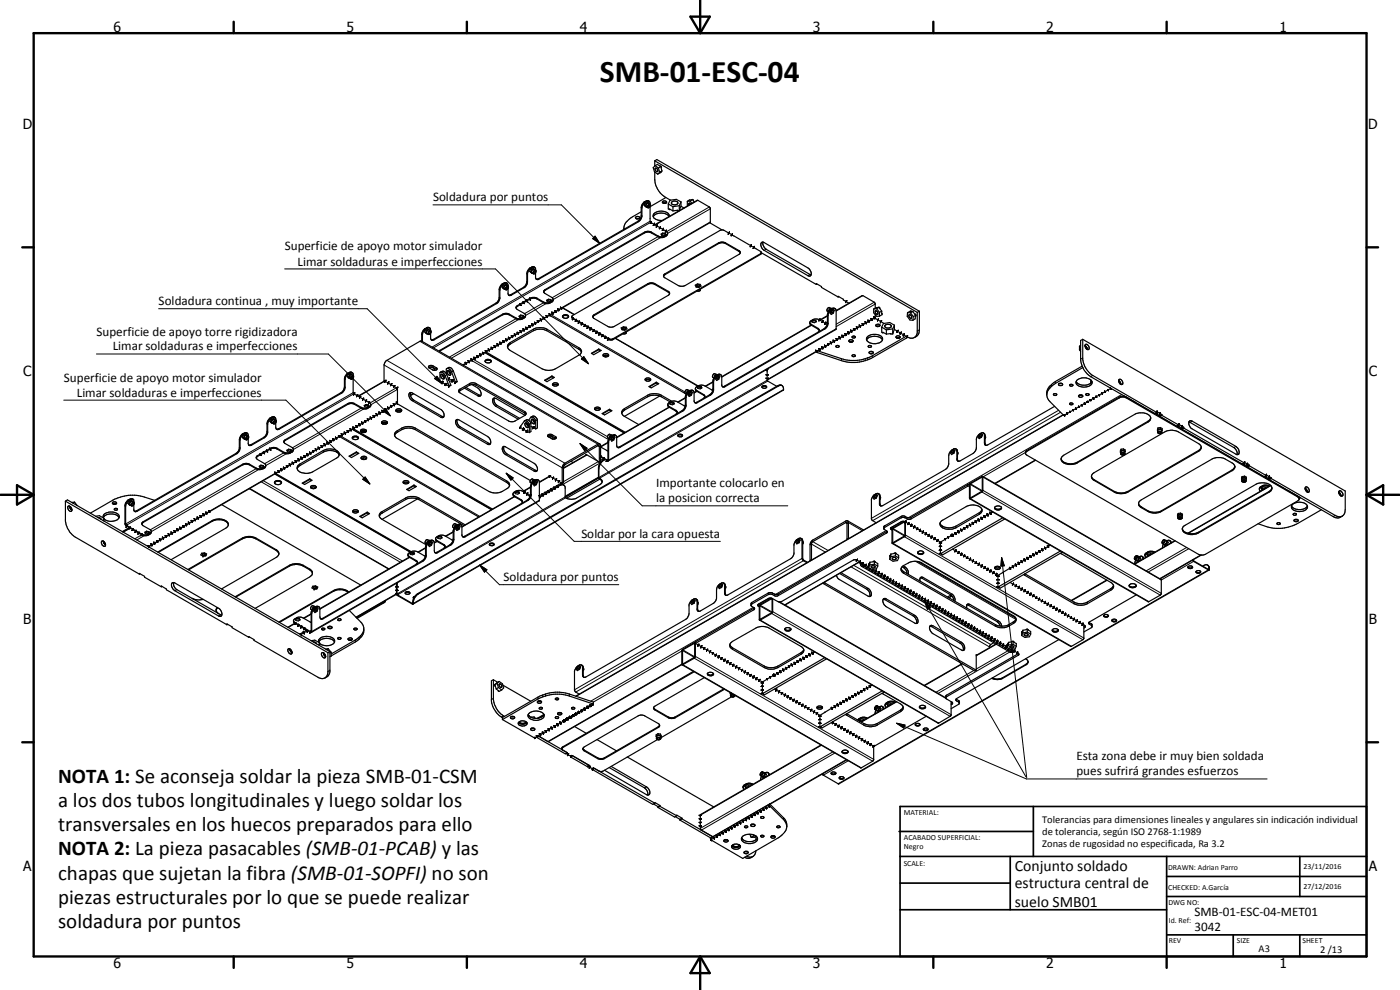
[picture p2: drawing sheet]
<svg xmlns="http://www.w3.org/2000/svg" width="420mm" height="297mm" viewBox="0 0 420 297" stroke-linecap="round" stroke-linejoin="round" font-family="sans-serif">
<defs><g id="words">
<text font-size="9.4" x="180" y="24.5">SMB-01-ESC-04</text>
<g font-size="6.3">
<text x="17.4" y="235">NOTA 1: Se aconseja soldar la pieza SMB-01-CSM</text>
<text x="17.4" y="242.2">a los dos tubos longitudinales y luego soldar los</text>
<text x="17.4" y="249.4">transversales en los huecos preparados para ello</text>
<text x="17.4" y="256.6">NOTA 2: La pieza pasacables (SMB-01-PCAB) y las</text>
<text x="17.4" y="263.9">chapas que sujetan la fibra (SMB-01-SOPFI) no son</text>
<text x="17.4" y="271.1">piezas estructurales por lo que se puede realizar</text>
<text x="17.4" y="278.3">soldadura por puntos</text>
</g>
<g font-size="4.7">
<text x="304.6" y="261.2">Conjunto soldado</text>
<text x="304.6" y="266.6">estructura central de</text>
<text x="304.6" y="272">suelo SMB01</text>
</g>
<g font-size="4.2">
<text x="34" y="9.6">6</text>
<text x="104" y="9.6">5</text>
<text x="174" y="9.6">4</text>
<text x="244" y="9.6">3</text>
<text x="314" y="9.6">2</text>
<text x="384" y="9.6">1</text>
<text x="6.8" y="38.7">D</text>
<text x="410.6" y="38.7">D</text>
<text x="7" y="112.9">C</text>
<text x="410.8" y="112.9">C</text>
<text x="7" y="187.1">B</text>
<text x="410.8" y="187.1">B</text>
<text x="7" y="261.4">A</text>
<text x="410.8" y="261.4">A</text>
<text x="34" y="290.4">6</text>
<text x="104" y="290.4">5</text>
<text x="174" y="290.4">4</text>
<text x="244" y="290.4">3</text>
<text x="314" y="290.4">2</text>
<text x="384" y="290.4">1</text>
</g>
<g font-size="3.9">
<text x="130" y="60.5">Soldadura por puntos</text>
<text x="85.5" y="75.1">Superficie de apoyo motor simulador</text>
<text x="89.3" y="79.7">Limar soldaduras e imperfecciones</text>
<text x="47.6" y="91.6">Soldadura continua , muy importante</text>
<text x="29" y="100.7">Superficie de apoyo torre rigidizadora</text>
<text x="33.9" y="105.2">Limar soldaduras e imperfecciones</text>
<text x="19.2" y="114.5">Superficie de apoyo motor simulador</text>
<text x="23.1" y="119">Limar soldaduras e imperfecciones</text>
<text x="196.9" y="146.2">Importante colocarlo en</text>
<text x="196.9" y="150.7">la posicion correcta</text>
<text x="174.5" y="161.3">Soldar por la cara opuesta</text>
<text x="151.1" y="174.4">Soldadura por puntos</text>
<text x="323" y="228.2">Esta zona debe ir muy bien soldada</text>
<text x="323" y="232.7">pues sufrirá grandes esfuerzos</text>
<text x="358.5" y="275">SMB-01-ESC-04-MET01</text>
<text x="358.5" y="279.4">3042</text>
</g>
<g font-size="3.1">
<text x="312.7" y="246.8">Tolerancias para dimensiones lineales y angulares sin indicación individual</text>
<text x="312.7" y="250.4">de tolerancia, según ISO 2768-1:1989</text>
<text x="312.7" y="254">Zonas de rugosidad no especificada, Ra 3.2</text>
<text x="377.7" y="285.6">A3</text>
<text x="396.2" y="285.9">2 /13</text>
</g>
<g font-size="2.4">
<text x="271.2" y="244.4">MATERIAL:</text>
<text x="271.3" y="252">ACABADO SUPERFICIAL:</text>
<text x="271.3" y="254.6">Negro</text>
<text x="271.2" y="259.7">SCALE:</text>
<text x="350.6" y="261">DRAWN: Adrian Parro</text>
<text x="391.2" y="260.6">23/11/2016</text>
<text x="350.6" y="267.1">CHECKED: A.García</text>
<text x="391.2" y="266.7">27/12/2016</text>
<text x="350.6" y="271.4">DWG NO:</text>
<text x="350.8" y="276.9">Id. Ref:</text>
<text x="350.8" y="282.8">REV</text>
<text x="371.2" y="282.9">SIZE</text>
<text x="390.9" y="282.9">SHEET</text>
</g>
</g></defs>
<g fill="none" stroke="#000" stroke-width=".35">
<path d="M196.5 48.3l78.8 45.4M196.5 48.3v1.5M196.5 51.6v2.2a6.8 6.8 0 0 0 3 5.3l1.7 1M196.5 48.3l.6-.4 78.8 45.5M196.6 50.5h.2a.67 .67 0 0 1 .5 1 .71 .71 0 0 1-.7-1zM196.6 49.7l.7-.4 1.1 .7M196.6 49.7l1 .7M196.6 49.7l-.6 .6 .4 1.3 1 .6M197.6 50.4l.4 1.3M198 51.7l-.6 .5M198.3 51.6l-.1 .1M198.4 50l.3 1.3"/>
<path d="M198.4 50l-.8 .4M198.7 51.3l-1.3 .9M198.7 51.3l-.7 .4M199.8 59.3l-4.7 2.7M207.9 59.9l-1 .1-.6 .4M207.9 59.9l.5 .7M207.9 59.9l-.8 .4M187.2 68.5l.1 .3M187.2 68.5v.3M190.8 65.2a.7 .7 0 0 1 1.2 .2 .73 .73 0 0 1-1.3-.1zM191 65.6h.8M192.4 63.5l-2.6 1.6a4.4 4.4 0 0 0-2.6 3.4"/>
<path d="M193.3 61.6l.7 .5M193.3 60.6v.1M193.3 61.6l.4 .2M193.6 60.9l-.3 .7M193.6 60.9l.4 .2M193.7 61.8l.2 .2M193.9 61.5v.5M193.9 62l.6 .4M193.9 62l.1 .1M193.9 61.5l-.2 .3M194 61.1l-.1 .4M194.1 62.1h-.1"/>
<path d="M194.1 61l-.1 .1M194.5 60.8l-.4-.2-.5 .3M194.5 60.9l-.5 .2M194.5 60.9l.6 .3M194.6 61.5l.4-.1 .1 .2-.3 .5h-.2zM194.8 60.4l.3 .8M194.8 60.4a2.1 2.1 0 0 0-2.2 2v2.6l-.4 1-.5 .5-30.1 17.4-.6-.1-.3-.4v-1.6M194.8 60.4a1.9 1.9 0 0 0-2.4 1.9v2.6l-.2 .7-.7 .8-30 17.3h-.6M195.1 62v4.6l4.8 2.8 .5 .6M195.1 61.2a.72 .72 0 0 0-.6 .4 .72 .72 0 0 0 0 .8M195.1 61.2a.76 .76 0 0 1-.6 1.2M196.5 67.4l12.7-7.3 3.9 2.3v4.4l-74.1 42.8"/>
<path d="M198.8 60.6a.71 .71 0 0 1 .7-.3 .71 .71 0 0 1 .6 .5 .78 .78 0 0 1-1.3-.2zM198.9 70.1l-.4 .3M198.9 69.9l-.5 .3 .2 .5 .7 .1 .5-.3-.2-.5M198.9 69.9l.7 .1M198.9 70.1l.7 .2M198.9 69.9v.2M199 61h.8M199.6 70.3l.2 .2M199.6 70v.3M200.4 70a1.9 1.9 0 0 1-2.9 1l-2.2-1.2h-1.6l-30.1 17.3-.5 .5M200.4 70a2.04 2.04 0 0 1-2.9 .8l-2-1.2a2.16 2.16 0 0 0-2 0l-29.9 17.3a.6 .6 0 0 0-.5 .6 .6 .6 0 0 0 .5 .6l2 1.1 .4 .6M200.6 61.2v1.5l1.4 .6"/>
<path d="M200.6 61.2l1.4 .8M200.8 65a3.1 3.1 0 0 0-4.8 0M200.8 64.9a1.5 1.5 0 0 0-1.6-1.5 2.37 2.37 0 0 0-3.2 1.4 2.27 2.27 0 0 0 2.8 1.3M201.6 60.7a1.14 1.14 0 0 1 1.8 .3 1.12 1.12 0 0 1-1.9-.2zM202 62v1.3M203.8 63.2l-.4 .1v-.2l-1.4 .2M203.9 61.7v1.5l.5-1.3M203.9 61.7l-1.9 .3M204.4 61.9l.9 .5M204.4 60.6l-1.4-.8-1.9 .3-.5 1.1M204.4 60.6v1.3M204.4 60.6l-.5 1.1"/>
<path d="M206.3 60.4l.1 1.3M207.1 60.3l.6 .7M207.1 60.3l-.8 .1M207.3 61.2l-.5-.2-.1 .5M213 66.8l3.7 2.2M216.7 69l3.5 1.8M216.7 69l-44.8 25.7-.3 .3M220.2 70.8l5.1 2.9M222.2 75.9l-.4-.5-4.1-2.3-1.5-.2-16.8 9.6-.3 .4M225.2 73.7l1.7 .9M226.8 74.6l1.6 .9 .1 .3M228.5 75.8l16.5 9.5"/>
<path d="M228.5 75.8l-.3 .3-44.4 25.6-1-.1-10.9-6.2-.3-.4M228.5 75.8l-.3 .5-44.4 25.7-1-.1-10.9-6.3-.3-.6M228.5 72.8l.3-.2 .5 .2 13.2 7.6a2.26 2.26 0 0 1 .9 2.1l-.4 .3-.5-.1-13.2-7.6a1.94 1.94 0 0 1-.8-2.3zM229 72.6a1.99 1.99 0 0 0 .9 2.2l13.5 7.7M127.5 99.6l.7 .6M127.5 99.6l.4 .2M127.8 98.9l-.3 .7M127.8 98.9l.4 .2M127.9 99.8l.1 .2M128 99.5v.4M128 100l.6 .4M128 100l.2 .2"/>
<path d="M128 99.5l-.1 .3M128.2 99.1l-.2 .4M128.3 99.1l-.3 .4M128.4 99l-.2 .1M128.7 99.7l.5-.2a.4 .4 0 0 1-.1 .5 .4 .4 0 0 1-.5 0zM128.7 98.8l-.4-.2-.5 .3M128.7 99.5l.2-.3 .4 .1a.73 .73 0 0 1-.7 1l-.1-.3zM128.7 98.8l.1 .2M128.7 98.8l-.3 .2M128.7 98.9l-.3 .1M128.7 98.9l.5 .3M128.9 98.4a1.98 1.98 0 0 0-2.3 1.9v2.1"/>
<path d="M128.9 98.4a2.06 2.06 0 0 0-2.1 2.1v2M128.9 98.4l.3 .8M150.7 86.1l.7 .7M150.7 86.1l.4 .3M150.9 85.5l-.2 .6M150.9 85.5l.5 .2M151.1 86.4l.1 .2M151.2 86.6l.6 .4M151.2 86.6l.2 .2M151.4 85.7l-.3 .7M151.4 85.8l-.2 .8M151.5 86.7l-.1 .1"/>
<path d="M151.7 85.6l-.3 .2M151.7 85.6l.3-.1 .5 .4M151.7 85.6l-.3 .1M151.9 85.4l-.4-.2-.6 .3M151.9 85.4l.1 .2M151.9 85.4l-.2 .2M152 86.1h.4v.3l-.4 .4-.2-.1zM152.2 85a1.92 1.92 0 0 0-2.4 1.9v2.8l-.8 1.1-19 11.1-.6 .1M152.2 85a2.09 2.09 0 0 0-2.2 2v2.6l-.8 1.4-19 11-.5 .1-.4-.3-.1-1.8M152.2 85l.3 .8M152.4 85.8l.2 .2-.2 .6M152.4 85.8a.72 .72 0 0 0-.6 .4 .72 .72 0 0 0 .1 .8l.5-.4"/>
<path d="M152.5 86.6l.1 1.9M156.3 94.5l.7 .2M156.3 94.5l-.5 .4 .2 .3 .7 .2 .5-.3-.2-.4M156.3 94.8l.7 .1M156.3 94.8l-.4 .2M156.3 94.5v.3M157 94.9l.1 .2M157 94.7v.2M157.7 94.6a2.06 2.06 0 0 1-2.8 .8l-2.3-1.3h-1.6l-19.2 11.2M157.7 94.6a1.69 1.69 0 0 1-2.1 1.3l-2.7-1.4a2.16 2.16 0 0 0-2.1 0l-18.9 11M159 81.4l.7 .6M159 81.4l.4 .2"/>
<path d="M159.3 80.7l-.3 .7M159.3 80.7l.4 .2M159.4 81.6l.3 .4M159.7 80.9l-.3 .7M159.7 82h.1M159.9 80.8l-.4 .8 .6 .6M159.9 80.8l-.2 .1M160.2 80.6l.1 .2M160.2 80.6l-.3 .2M160.2 80.6l-.4-.2-.5 .3M160.2 81.9v.1M160.2 80.7l-.3 .1"/>
<path d="M160.4 81.3l.1-.1a.34 .34 0 0 1 .1 .5 .34 .34 0 0 1-.5 .1zM160.4 80.2a2.24 2.24 0 0 0-2.1 1.8v2.6l-.2 .7-.4 .7-4.4 2.6-.7-.1M160.4 80.2l.3 .2v.6a.74 .74 0 0 0-.5 1.2l.4-.2 .3-.4v-.4l-.7-.4M160.4 80.2l-.3-.2a2.22 2.22 0 0 0-1.9 1.7l-.1 2.8-.6 1.4-4.4 2.6-.5 .1M164.6 89.8l.7 .1M164.6 89.8l-.6 .3 .2 .4 .8 .1 .5-.3-.2-.4M164.6 90l.7 .1M164.6 90l-.4 .3M164.6 89.8v.2M165 94.6l40.9 23.6M165.3 90.1l.1 .2M165.3 89.9v.2"/>
<path d="M166 89.8a1.99 1.99 0 0 1-2.9 1l-2.2-1.2h-1.6l-4 2.3-.4 .5M166 89.8a2.2 2.2 0 0 1-2.9 .8l-1.9-1.1-1.4-.3-.7 .3-3.8 2.2a.63 .63 0 0 0-.5 .6 .63 .63 0 0 0 .5 .6l2 1.1 .4 .6M168.9 92.3l3.5 2.1M168.9 94.7a1.08 1.08 0 0 1 1.7 .3 1 1 0 0 1-.9 .5 1 1 0 0 1-.9-.7zM170.6 95v.1M170.6 95l-.5-.3h-.7l-.6 .4M186.7 98.9l-.3-.5 .7-.4 .8 .2 .3 .5-.7 .3M186.7 98.9l.8 .2M186.7 98.9l.8 .1M186.9 98.5l.6-.2 .2 .3a.46 .46 0 0 1-.8-.1zM187.5 99v.1M187.9 99.6v.5l-.9 .1"/>
<path d="M199.3 82.3l16.9-9.6 1.5 .2 4.1 2.3a.6 .6 0 0 1 .4 .6 .6 .6 0 0 1-.4 .5l-16.7 9.6-1.5-.2-4.3-2.5-.2-.4zM200.9 88.1l-.3-.4-4.3-2.5-1.3-.1-17 9.9M200.9 88.2l-.3 .4-16.4 9.4h-1.6l-4.5-2.5-.2-.5M200.9 88.2v-.4l-.3-.4-4.1-2.3-1.5-.2-16.7 9.5-.4 .7M208.9 86.1l.9 .1M208.9 86.1l-.3-.5 .7-.4 .9 .1 .2 .6-.6 .3M209.1 85.6l.3-.1 .5 .1a.41 .41 0 0 1-.4 .3 .41 .41 0 0 1-.4-.3zM209.8 86.2h.1M210.2 86.8l-.1 .4-.9 .1M243 96.8l.3 .7 2.2 1.2 .4 .5M243 96.8l.3 .4 2.3 1.4 .3 .7M243 96.8a2.16 2.16 0 0 1 2.9-.9l2.3 1.4"/>
<path d="M243.4 97.5l-26.8 15.5M244.1 96l.7 .1M244.1 96l-.6 .3 .2 .4 .8 .1 .5-.3-.2-.4M244.1 96v.2M244.1 96.2l.7 .2M244.1 96.2l-.4 .3M244.8 96.1v.3M244.8 96.4l.1 .2M245 85.3v-.2l1.5 .9v.2l5 2.9M245.2 85.2l-.2 .1M245.9 99.3l-.4 .4M248.3 94.7l-2.3 1.3"/>
<path d="M248.6 93.5h.1M248.9 92.8l-.3 .7M248.9 92.8l.2 .1M249.1 93.9h.1M249.3 92.5l-.3-.2a.66 .66 0 0 0-.8 .5 .66 .66 0 0 0 .4 .8M249.5 93.1l.6-.4 .3 .4-.3 .9-.6 .4-.4-.5zM249.6 93.3l.3-.2 .2 .3-.4 .5-.2-.2zM249.6 92.6l-.2-.1-.5 .3M250.6 92.6a2.09 2.09 0 0 0-2.1 1.8l-.1 3.1-.7 1.1-30.3 17.5h-.5l-.3-.4v-2.6l-.3-.7M250.6 92.6a1.91 1.91 0 0 0-2.3 1.7v2.8l-.3 .8-.7 .7-30.1 17.4h-.4M250.6 92.6l.3 .7v5.5l-68.4 39.5M251.5 89.1v-.2l3.3 2.1"/>
<path d="M251.7 89l-.2 .1M262.2 92.7v1.2l.9 1h.8M262.5 95.4l2.7 1.6M262.6 95.4l-32.4 18.6M262.6 95.3v.1M262.7 92.5v-1.4l-.3-.4-3.7-2-7.8 4.5M262.7 94.4l-.1 .9M262.8 93.3l.5 .3 .2 .6a.66 .66 0 0 1-.7-.2 .66 .66 0 0 1 0-.7zM262.9 97.5l.8-.2 .4 .2a.6 .6 0 0 1-.6 .5 .6 .6 0 0 1-.6-.5zM263.1 97.9h.8M263.1 92.6l.8 1.1M263.1 92.6l-.9 .1"/>
<path d="M263.9 92.2l.7 1.1M263.9 92.2l-.8 .4M263.9 92.2l-1 .1-.7 .4M263.9 93.7v1.2M264.6 93.3l.1 1.1-.8 .5M264.6 98.2v1.5l1.4 .5M264.6 93.3l-.7 .4M264.6 98.2l1.4 .8M265.6 97.6a1.06 1.06 0 0 1 1.9 .4l-.6 .4h-.8l-.6-.4zM266 99v1.2M267.9 98.7v1.5M267.9 98.7l-1.9 .3"/>
<path d="M268.4 98.8l-.5 1.4M268.4 97.6l-1.4-.8-1.9 .3-.5 1.1M268.4 97.6v1.2M268.4 97.6l-.5 1.1M272.4 93.8l.9 .1M272.4 93.8l-.1 1.1 .8 1.1 .9 .1M272.8 94.5l.1-.1a.62 .62 0 0 1 .6 .4 .62 .62 0 0 1-.1 .7l-.5-.3zM273.3 93.9l.8 1.1M274 93.5l.9 1M274 93.5l-.8-.2-.8 .5M274 93.5l-.7 .4M274.1 95l-.1 1.1"/>
<path d="M274.9 94.5l-.3 1.2-.6 .4M274.9 94.5l-.8 .5M275.3 93.7v6a1.85 1.85 0 0 1-1.1 1.7 1.85 1.85 0 0 1-2-.3l-3.8-2.3M275.9 93.4l-.1 6.3-.4 .9-1 .7M275.9 93.4l-.6 .3M104.2 112.1h.1M104.3 113l.6 .6M104.3 113l.4 .2M104.5 112.3l-.2 .7M104.5 112.3l.4 .2M104.7 113.2l.1 .2M104.8 112.9v.5"/>
<path d="M104.8 113.4v.1M104.8 113.4l.1 .2M104.8 112.9l-.1 .3M104.8 113.5l.6 .3M104.9 112.5l-.1 .4M105 112.6l-.2 .3M105 113.5l-.1 .1M105.2 112.4l-.3 .1M105.3 112.3l.7 .3M105.4 112.2l-.4 .4M105.4 112.2l-.3-.2-.6 .3M105.4 112.2l.2 .2"/>
<path d="M105.6 112.9h.4l-.3 .7-.3-.1zM105.7 111.8a1.96 1.96 0 0 0-2.3 1.9v2.4a2.26 2.26 0 0 1-1 1.7l-18.8 10.9-.6 .1M105.7 111.8l.2 .3 .1 .5M105.7 111.8a2.09 2.09 0 0 0-2.1 1.8l-.1 3.1-.9 1.2-19 11h-.4l-.4-.3v-1.8M106 112.6l-.6 .4-.2 .5 .4 .3 .4-.3M106 113.4l.1 4.7 4.9 2.8 .3 .5M106 112.6v.9M115.4 114.3l-8 4.6M122.9 117.9l.2-.1 .6 .1 8.6 5a1.72 1.72 0 0 1 .7 2.3h-.7l-8.8-5.1-.5-.6a1.44 1.44 0 0 1-.1-1.6zM123.2 117.8a2.07 2.07 0 0 0 .9 2.2l9.1 5.1M124.2 118.2l-1 .5M126.6 102.4h-.6l-9.9 5.7-.6 .7-.2 .7v4.7l4 2.3v4.7"/>
<path d="M126.6 102.4l53.4 30.8M128.2 100.1v.1M128.7 109.9l1.1-.2 1.3 .8a.84 .84 0 0 1-1.3 .5l-1.1-.7zM128.7 110.3l1.1-.1 1.3 .7M130.4 110.5v.6M132.2 111.7a1.22 1.22 0 0 1 1.9 .7l1.2 3.2-.5 .3M132.4 112.3a.85 .85 0 0 1 .8 .5 .85 .85 0 0 1-.1 .9 .94 .94 0 0 1-.7-1.4zM132.6 114.7l2.2 1.2M132.7 114.7h-.1M132.7 114.8l-.7-.5v-2.5a1.13 1.13 0 0 1 1.6 .9l1.2 3.2M132.7 112.3l.2 .6 .5 .5M133.9 112.1v-1.4l.7-.4a1.27 1.27 0 0 1 1.4 1l1.2 3.2-.5 .3"/>
<path d="M134.2 110.5a1.57 1.57 0 0 1 1.3 1.1l1.2 3.2M134.3 111.3a.74 .74 0 0 1 .8 .4 .74 .74 0 0 1-.2 .9 1.05 1.05 0 0 1-.6-1.3zM134.5 113.5l.2 .2M134.6 113.6h.1M134.6 113.6l1.1 .6M134.7 111.3l.2 .6 .4 .4M135.7 114.2h.1M135.7 114.2l1 .6M137.7 117.6l3.2-2 1-.3 .8 .2 14.8 8.5 .3 .3M137.9 116.8l3.2-1.8h1.6l14.8 8.5a.63 .63 0 0 1 .4 .6 .63 .63 0 0 1-.4 .6l-3.1 1.7h-1.6l-14.9-8.6-.2-.5zM139.8 116.2l4.5 2.5M141.6 115.4l1.8 1a1.89 1.89 0 0 1 .7 2.4l-.5 .1-4.2-2.4"/>
<path d="M145.6 108.5a1.13 1.13 0 0 1 1.8 0M145.6 108.2a1.03 1.03 0 0 1 1.8 .3 1.12 1.12 0 0 1-1.8-.2zM145.6 105.7l41.8 24.1M145.9 105.6l41.8 24.1M148.4 119.4a1.86 1.86 0 0 0 .9 2.3l6.6 3.8M152.3 104.2l.8-.9 7-4.1a4.5 4.5 0 0 1 4 0l9.8 5.7 .6 .8M152.6 103.2l7.5-4.4a4.5 4.5 0 0 1 4 0l9.6 5.5a1.19 1.19 0 0 1 .8 1.2 1.19 1.19 0 0 1-.8 1.1l-7 4.1a4.5 4.5 0 0 1-4 0l-9.6-5.5a1.22 1.22 0 0 1-.5-2zM163.4 114.1l2.2-1.3 .8 .4-2.2 1.3zM165.6 112.8v.3M165.8 115.2a.94 .94 0 0 1 .9-.4 .94 .94 0 0 1 .8 .7 .98 .98 0 0 1-1.7-.3zM165.9 115.6a1.26 1.26 0 0 1 1.5 0M166.1 113.4l-.5-.4-2 1.2"/>
<path d="M177.5 106l2.2-1.3 .7 .5-2.2 1.2zM179.7 104.7v.2M180.2 105.2l-.5-.3-2.1 1.2M181 106.8a.85 .85 0 0 1 .6-.8 .85 .85 0 0 1 1 .3v.5M181 106.8l.7-.2 .9 .2M181 106.8l.8 .3M181.8 106.6v.5M182.6 106.8l-.8 .3M184.7 101.5l24.8 14.3M193.7 114.1l.6-.3 .9 .3M193.7 114.1a1.21 1.21 0 0 0 1.5 0M193.7 114.1l-.1-.1a.86 .86 0 0 1 .8-.6 .86 .86 0 0 1 .9 .6l-.1 .1"/>
<path d="M194.8 116l2.2-1.3 .7 .4-2.3 1.3zM197 114.7v.2M197.5 115.2l-.6-.3-2 1.2M198 118.8l-10.6 6.1M205.7 119.3l-2.3 1.3M206 118.2l-.3 .7v2.8l-.8 1.4-19 11-.6 .1M206.2 117.4l-.2 .7M206.2 117.4l.3 .1M206.7 117.1l-.4-.2a.68 .68 0 0 0-.7 .5 .68 .68 0 0 0 .3 .8M206.8 117.7l.7-.4 .3 .5-.3 .8-.7 .4-.3-.5M206.8 117.7l-.3 .8M207 117.9l.3-.2a.4 .4 0 0 1 .1 .6 .4 .4 0 0 1-.6 .1z"/>
<path d="M207 117.2l-.3-.1-.5 .3M208 117.2a1.48 1.48 0 0 0-2 1M208 117.2a2.14 2.14 0 0 0-2.1 1.6v3l-.8 1.4-19.4 11.2-.5-.4-.1-2.9-.3-.5M208 117.2l.3 .4v2.8l.2 .4M208.7 116.6l.4 .6 2.2 1.3 .2 .6M208.7 116.6l.2 .7 2.4 1.4 .2 .3M209.1 117.3l-.8 .5M209.5 115.8a2.16 2.16 0 0 1 2 0l2.4 1.3M209.5 115.8l-.8 .8M209.8 115.8l-.6 .3 .2 .4 .7 .2 .5-.3-.1-.4M209.8 115.8l.7 .2M209.8 116.1l-.5 .2"/>
<path d="M209.8 115.8v.3M209.8 116.1l.7 .1M210.1 116.1l.5 .3M210.5 116v.2M210.5 116.2l.1 .2M211.5 119.1l-.4 .4M213.9 114.6l-2.2 1.3M214.3 113.3h.1M214.5 112.6l-.2 .7M214.5 112.6l.3 .2M214.8 112.8l-.8 1.1-.1 3.1-.2 .7-.7 .7-4.4 2.4M215 112.4l-.4-.3a.67 .67 0 0 0-.7 .5 .67 .67 0 0 0 .3 .8"/>
<path d="M215.1 112.9l.6-.4 .4 .5-.4 .8-.6 .4-.3-.5M215.1 112.9l-.3 .8M215.3 112.4l-.3-.1-.5 .3M215.4 113l.1-.1a.34 .34 0 0 1 .1 .5 .34 .34 0 0 1-.5 .1zM216.3 112.4a2.14 2.14 0 0 0-2.1 2.1v2.6l-.6 1.2-4.5 2.6-.6-.1M216.3 112.4l-.5-.1-1 .5M228.7 116.2l.5-.3h.6l.3 .3M230.1 116.2a.75 .75 0 0 0-.7-.5 .75 .75 0 0 0-.7 .4v.1M230.1 116.2a.94 .94 0 0 1-1.4 0M230.1 110.9l.2 3.4 2.8 1.6M234.5 115.6l-.9 .2-108.1 62.4a3.8 3.8 0 0 0-1.6 3.1l-4.8-2.8v-3.5M234.5 115.6l.5 .4 .2 1"/>
<path d="M234.6 115.6l-.5-.1-.6 .2-108.1 62.4-1.2 1.4M235.1 117.1l-111.2 64.2M235.2 117l-.1 .1M250.9 103.8l.8-.1a.42 .42 0 0 1-.2 .6 .42 .42 0 0 1-.6-.2zM255 102.6h.8M255 102.6l-.2-.2a.65 .65 0 0 1 .6-.5 .65 .65 0 0 1 .6 .5l-.2 .2M255.7 101a.46 .46 0 0 1 .6-.2 .46 .46 0 0 1 .3 .5l-.7 .1zM255.7 106.6a.46 .46 0 0 1 .6-.3 .46 .46 0 0 1 .3 .6l-.7 .1zM260.1 102a3 3 0 0 1 4.7 0M260.3 101.1a3.1 3.1 0 0 1 4.6 .4 1.77 1.77 0 0 1-2.1 1.6 2.28 2.28 0 0 1-2.8-1.6zM260.6 103.8h.8a.42 .42 0 0 1-.4 .4 .42 .42 0 0 1-.4-.4zM260.9 105.6a.69 .69 0 0 1 1.2 .3 .73 .73 0 0 1-1.3-.2z"/>
<path d="M261.1 106.1h.8M267.9 100.2h-1.9M269 101l.6-.2 .6 .2a.7 .7 0 0 1-.7 .5 .7 .7 0 0 1-.6-.4zM269.1 101.4h.8M272 100.9l-10.1 5.8a11.8 11.8 0 0 1-9.4 .9l-7.1-2.3M272.5 101.2l-10.6 6.1a11.8 11.8 0 0 1-9.4 .9l-7.2-2.4v-.4M316.2 118.2l.6-.1 .3 .3a.59 .59 0 0 1-1 0zM317.8 115.1l.7-.1 .4 .4a.69 .69 0 0 1-.6 .3 .69 .69 0 0 1-.6-.4zM317.9 115.1h.8M321 115.4h.9a.42 .42 0 0 1-.4 .5 .42 .42 0 0 1-.5-.5zM323 114.5a3.1 3.1 0 0 0 4.7 0M323.2 114.1a3.1 3.1 0 0 1 4.5 .5 1.53 1.53 0 0 1-1.6 1.5 2.4 2.4 0 0 1-3.2-1.3z"/>
<path d="M323.8 118.7l.4-.2 .7 .2a.57 .57 0 0 1-.6 .5 .57 .57 0 0 1-.5-.5zM323.9 118.5h.8M324 105l.3 .4M324.3 104.8l-.3 .2M324.3 103.6l-.3 .2v1.2M324.8 109.9l-8.1 4.6a4.4 4.4 0 0 0-2.6 3.9M324.9 101.8v6a6.9 6.9 0 0 0 3 4.8l19.2 11.1M324.9 101.8l78.8 45.5v6l-.3 .9-.6 .7M324.9 101.8l-.6 .4v5.5l.7 2.6M325 110.3l.7 1.2 1.7 1.5 72.7 42a2.2 2.2 0 0 0 2.7-.1M325 110.3l-8.3 4.8a4.9 4.9 0 0 0-2.6 3.3M325.6 103.7a.53 .53 0 0 1 .6-.5 .53 .53 0 0 1 .5 .6 .57 .57 0 0 1 .2 .8 .57 .57 0 0 1-.9 .1"/>
<path d="M325.6 103.7l.4 1M325.6 103.7l.6 .6 .1 .5M325.7 103.9l.4 .8M325.9 118.2l.6-.1 .3 .3a.59 .59 0 0 1-1 0zM327.4 114l-.1 1.1M333.4 116.5l-14.1 8.2-4.5-4.5-.7-1.8M335.7 114.2l.5 .6 .2 .5M335.7 114.5l.2 .1M335.8 114.6l-.1-.6a.72 .72 0 0 1 .9-.1 .72 .72 0 0 1 .4 .8l-.1 .6h-.6M335.8 114.6l.4 .6M335.9 114.6l.3 .6M336.2 115.2l.1 .1"/>
<path d="M337.3 118.7l3.4 2M338 119.1l-.8-.2-1.3 .2-27.7 16.1-.3 .2-.1 .6M72.7 130.3l-.2 .2a4.4 4.4 0 0 0-.7 4l-.2 .8-.7 .7-30 17.3-.6 .1M72.7 131.2l.7 .6M72.7 130.3h.1M72.7 131.2l.4 .2M73 130.5l-.3 .7M73 130.5l.4 .2M73.1 131.4l.2 .2M73.3 131.6l.6 .4M73.3 131.1v.5M73.3 131.6l.1 .2"/>
<path d="M73.3 131.1l-.2 .3M73.4 130.7l-.1 .4M73.5 131.7l-.1 .1M73.9 131.1l.6-.3a.65 .65 0 0 1 0 .8 .65 .65 0 0 1-.7 .3zM73.9 130.4l-.6 .7M73.9 130.4l-.4-.2-.5 .3M73.9 130.4l.1 .2M74 129.9l.2 .1M74 129.9a2.22 2.22 0 0 0-1.9 1.7l-.1 3-.2 .8-.7 .7-30 17.3-.5 .1-.4-.3v-1.8M74.2 131.1v-.1a.34 .34 0 0 1 .2 .5 .34 .34 0 0 1-.5 .1zM74.2 130l.3 .9-.6-.4-.5 .2M74.2 130a1.21 1.21 0 0 0-1.5 .3"/>
<path d="M78.3 139.6l-.5 .3 .2 .4 .7 .1 .5-.3-.2-.4M78.3 139.6l.7 .1M78.3 139.8l-.4 .2M78.3 139.6v.2M78.3 139.8l.7 .1M79 139.7v.2M79 139.9l.2 .2M79.7 140a2.43 2.43 0 0 1-2.8 .5l-2-1.2a2.16 2.16 0 0 0-2.1 0l-29.8 17.2-.4 .8M79.7 139.6a1.84 1.84 0 0 1-2.3 1.2l-3-1.5-1.6 .2-29.8 17.3-.4 .4M79.7 139.6v.4M80.9 125.5l-.7 1.2-.1 3-.4 1-4.4 2.7-.6 .2M81 125.5h.1"/>
<path d="M81 126.4l.7 .6M81 126.4l.4 .2M81.3 125.7l-.3 .7M81.3 125.7l.4 .3M81.4 126.6l.2 .2M81.6 126.3v.5M81.6 126.8l.5 .4M81.6 126.8l.1 .2M81.6 126.3l-.2 .3M81.7 126l-.1 .3M81.8 127h-.1M81.8 125.9l-.1 .1"/>
<path d="M82.2 125.6l-.4-.2-.5 .3M82.2 125.6l-.5 .4M82.2 125.6l.1 .2M82.3 125.8h-.4M82.3 125.8l.5 .3M82.3 126.4l.3-.2 .2 .2-.4 .6-.2-.2zM82.5 125.2l-.6-.2-1 .5M82.7 126.2v.1M82.8 126l-.1-.5a1.09 1.09 0 0 0-1.7 .3l-.7 1.2v2.8l-.8 1.4-4.4 2.5-.4-.1-.2-.4v-1.6M82.8 126.1a.67 .67 0 0 0-.7 .4 .67 .67 0 0 0 .2 .7l.5-.4M82.8 126.1v.7M86.6 134.8l-.5 .3 .2 .4 .7 .1 .5-.3-.2-.4"/>
<path d="M86.6 134.8l.7 .1M86.6 135l-.4 .3M86.6 134.8v.2M86.6 135l.7 .1M87.3 134.9v.2M87.3 135.1l.1 .3M88 135a2.26 2.26 0 0 1-2.8 .7l-2-1.2a2.16 2.16 0 0 0-2.1 0l-3.8 2.2-.4 .5 .2 .6 2.4 1.4 .2 .4M88 134.8a1.94 1.94 0 0 1-2.8 1.1l-2.2-1.3-1.4-.1-4.3 2.4-.4 .5M88 134.8v.3M89.5 139.6l7.5-4.4a3.4 3.4 0 0 1 4.8 1v.5l-.6 .6-7.3 4.2a3.7 3.7 0 0 1-4.7-.7zM101 135.6a4.3 4.3 0 0 0-4 .1l-7 4-.8 .9M101 135.6l.8 1"/>
<path d="M101 135.2v.4M101.9 131l41.8 24.1M104.8 136.9l2.2-1.3 .7 .4-2.2 1.3zM105.7 131.5a1.18 1.18 0 0 1 1.9 0M105.8 131.1l1.2-.2 .5 .2a.89 .89 0 0 1-.6 .8 .89 .89 0 0 1-.9-.2l-.3-.2zM105.8 128.8l41.8 24.1M106 128.6l41.8 24.1M107 135.6v.2M107.5 136.1l-.6-.3-2 1.1M108.3 129.5a1.23 1.23 0 0 1 1.6 0M108.3 129a1.1 1.1 0 0 1 1.7 .3 .88 .88 0 0 1-1 .5 .88 .88 0 0 1-.7-.8zM108.4 137.3a.81 .81 0 0 1 .9-.5 .81 .81 0 0 1 .6 .9 .97 .97 0 0 1-1.5-.4z"/>
<path d="M108.4 137.6l.7-.2 .9 .2M108.5 129.7l.3-.3 .9 .3M109 137.4v.5M109.8 121.4l-.5 .3 .2 .4 .7 .1 .6-.3-.2-.4M109.8 121.4l.8 .1M109.8 121.6l-.4 .2M109.8 121.4v.2M109.8 121.6l.8 .1M110.6 121.5v.2M110.6 121.7v.2M111.2 121.6a2.22 2.22 0 0 1-2.8 .6l-2-1.1a2.07 2.07 0 0 0-2 0l-18.8 10.9a.6 .6 0 0 0-.4 .5 .6 .6 0 0 0 .4 .6l2 1.1 .4 .6M111.3 121.4a1.94 1.94 0 0 1-2.9 1.1l-2.2-1.3h-1.6l-19.2 11-.2 .4"/>
<path d="M111.3 121.4v.3M114.6 126.5a.97 .97 0 0 1 1.6 .5 1 1 0 0 1-1.7-.3zM114.6 127a1.22 1.22 0 0 1 1.6 0M114.8 127.2l.5-.3 .7 .3M118.4 130.6l.4-.6 1.8-1.1a4.5 4.5 0 0 1 4 0l27.5 15.9 .8 .9M118.7 129.6l1.9-1.2a4.5 4.5 0 0 1 4 0l27.5 15.9a1.22 1.22 0 0 1 .8 1.2 1.22 1.22 0 0 1-.8 1.1l-1.4 .8a4.5 4.5 0 0 1-4 0l-27.5-15.8a1.17 1.17 0 0 1-.5-2zM118.9 123.4l.7-.3 .9 .3M119.1 123.5l.4 .2 .8-.2M119.1 123.5l.5-.2 .7 .2M119.1 121.1l40.1 23.1M119.3 120.9l-74.7 43.2M120.5 123.3a.91 .91 0 0 0-.7-.7 .91 .91 0 0 0-1 .5l.3 .4"/>
<path d="M120.5 123.3l-.2 .2M136.9 126l.3-.1 .5 .1 8.6 4.9a1.78 1.78 0 0 1 .7 2.4h-.7l-8.6-5a1.95 1.95 0 0 1-.8-2.3zM137.2 125.9a1.98 1.98 0 0 0 .9 2.2l9.1 5M150.9 134.1l.3-.2 .5 .2 8.6 4.9a1.55 1.55 0 0 1 .6 2.5l-.6-.1-8.6-5a1.9 1.9 0 0 1-.8-2.3zM151.2 133.9a2.07 2.07 0 0 0 .9 2.3l9.1 5.1M157.1 128.8l1 .7M157.1 128.8v.1M157.4 126.3l.5-.1 .4 .3 .6 .8M157.4 126.3l-1.4 1.9 1.1 .6M157.4 126.3a1.14 1.14 0 0 1 1.2-.2 1.14 1.14 0 0 1 .7 .9M157.6 124.6l-9.1-5.2a.87 .87 0 0 0-.5 1.5l.8 1 6.7 3.9M157.6 127l.1-.1a.85 .85 0 0 1 .8 .5 .85 .85 0 0 1-.1 .9 .98 .98 0 0 1-.8-1.3z"/>
<path d="M158 126.9v.2M158 127.1l.6 .8M158 127.1l.4 .2M158.1 126.9l-.1 .1M158.1 129.5l.8 .3M158.2 129.4l-.1 .1M158.9 127.3v2.5M159.3 127.9l.8 .4M159.3 127v2.5l-.4 .3M159.3 127l-.4 .3M159.3 125.2a1.16 1.16 0 0 1 1.2-.3 1.16 1.16 0 0 1 .8 1M159.3 125.2a1.21 1.21 0 0 1 1.5 1"/>
<path d="M159.3 125.2l-.6 .9M159.5 125.9a.75 .75 0 0 1 .9 .3 .75 .75 0 0 1-.2 1 .98 .98 0 0 1-.7-1.3zM159.9 125.8l.2 .5 .5 .6M160.1 128.3h.1M160.1 128.3l.7 .4M160.8 126.2v2.5M161.3 125.9v2.5l-.5 .3M161.3 125.9l-.5 .3M164.5 131l-.1-.1a.81 .81 0 0 1 1.3-.5l1.2 .8v.2l-.4 .3M164.5 131l1.1-.2 1.2 .8M164.5 131l1.3 .7h.7M164.5 130.9l1.4 .8"/>
<path d="M165 130.7l1.6 1M171.4 138.4l.6 .4M175.8 136.5v-.2l4.1 2.3M176.1 136.4l-7 4M178.5 122.9a1.26 1.26 0 0 1 1.5 0M178.6 122.4a.9 .9 0 0 1 .9-.3 .9 .9 0 0 1 .6 .7 .94 .94 0 0 1-1.6-.3zM179.9 138.6l.3-.2v-4.9l-.4-.4-10.6 6.2-.5 .9v4.8M179.9 138.6v-4.6l-.3-.3-10.2 5.9-.3 .5v4.7l-.4 .2M180.2 134.1l2.2 1.2M180.2 137.1l2.4 1.2M180.7 124.1l2.2-1.3 .7 .4-2.2 1.3zM181.4 137.8a3.3 3.3 0 0 0-1.8 2.5v3l1.1 1.1"/>
<path d="M181.6 137.9a3.3 3.3 0 0 0-1.9 2.5v2.9l.8 .6 .2 .7M182.4 132.7l-2.2 1.3M182.7 131.6l-.3 .7v5.7l-2.2-1.1M182.7 131.5h.1M182.9 122.8v.3M183 130.8l-.3 .7M183 130.8l.3 .1M183.3 131.9h.1M183.4 123.3l-.5-.3-2 1.2M183.5 130.6l-.4-.3a.67 .67 0 0 0-.7 .5 .67 .67 0 0 0 .3 .8M183.6 131.1l.6-.4 .4 .5-.4 .8-.6 .4-.3-.5zM183.7 131.4l.4-.3a.38 .38 0 0 1 0 .6 .38 .38 0 0 1-.5 0z"/>
<path d="M183.8 130.6l-.3-.1-.5 .3M183.8 130.6l.6-.1 .4 .1M183.8 130.6l-1.1 1M184.8 130.6a2.12 2.12 0 0 0-2.1 1.9l-.1 5.8M187.4 124.9l4.3 2.5M200.4 121.5l2.6 1.7 .3 .6M200.8 122.2l-15.7 9M201.2 120.6l-2.8-1.6a4.6 4.6 0 0 0-4 0l-7 4.1-.8 .9M201.5 120.6l-.6 .3 .2 .4 .7 .2 .5-.3-.1-.5M201.5 120.6l.7 .1M201.5 120.8l-.5 .3M201.5 120.6v.2"/>
<path d="M201.5 120.8l.7 .1M201.6 120.9l.6 .3M201.6 120.4l-3.4-2a4.8 4.8 0 0 0-3.8 .2l-7 4a1.24 1.24 0 0 0-.8 1.2 1.24 1.24 0 0 0 .8 1.1M202.2 120.7v.2M202.2 120.9l.1 .3M203.4 130.8l.1-.1a.93 .93 0 0 1 1.3 .1M203.5 130.5a.84 .84 0 0 1 1.3 .3l-.3 .3h-.6l-.5-.4zM205.6 121.9l-2.3-1.3a2.33 2.33 0 0 0-2.9 .6l.2 .9 2.5 1.5 .1 .3-.4 .4M208.5 120.8l.1 .1M285.6 135.1l-.7 .9-.2 3.3-.8 1.4-18.9 11-.6 .1M285.6 135.1l.6-.4 .3 .5M285.6 135.1l-.3 .8 .3 .5 .6-.4"/>
<path d="M285.7 135l-.1 .1M286 135.2a.34 .34 0 0 1 .1 .5 .34 .34 0 0 1-.5 .1zM286.2 134.7l.5-.1 .4 .4 .1 2.9 .4 .5M286.2 136h.1M286.5 135.2l-.3 .8M286.8 134.7l.5 .6v2.7l.3 .4M287.3 135.6l.1 .1M287.4 135.7l-.1 .7M293.9 130.3l-.6 .6-.3 .8v2.8l-.6 1.3-4.2 2.5-.6 .1M293.9 130.3l.6-.3 .3 .4M293.9 130.3l-.4 .8 .4 .5 .6-.4M294 130.6l.5-.2v.4l-.5 .4z"/>
<path d="M294.8 130.4l-.3 .8M295.1 129.9l-.3-.1-.9 .5M295.1 129.9l.4 .2 .1 .6v2.5l.3 .4M295.6 130.9l.2 .3-.2 .5M307.8 136l.4 .6 51.9 29.9 1.6-.2 27.8-16 .4-.6M307.8 136l.4-.6 28-16.1 1.3-.1 52 29.9 .4 .6M310.8 138.1l-12.1 7M316.5 121.9l-20.3 11.7h-.5l-.2-.3-.1-3-.3-.4M319.1 124.5l-146.3 84.4M321.1 120.9h.5l.4 .3-.3 .3-.5-.1-.2-.2zM336.2 135.7l.1 .1M336.3 135.5l-.1 .2"/>
<path d="M336.5 134.8l-.3 .9M336.5 135.3l-.2 .2M336.5 134.8v.5M336.6 136.1l.5-.2 .3 .3-.7 .2zM336.6 135.3l-.3 .2M337.1 135.2l-.6 .1M337.1 134.7l-.6 .1M337.1 134.7l.6 .3v.5M337.1 135.2l.3 .1M337.1 134.7v.5M337.4 135.3l.2 .2v.7a.73 .73 0 0 1-1.3 0v-.7M337.4 135.3l.3 .2"/>
<path d="M337.6 136.1l-.8-.3-.5 .3M337.7 135.5l-.1 .1M345.3 125.3l-.1 .8-.7 .6-21.2 12.2a3.6 3.6 0 0 1-4.8-.8v-.3M345.3 125.3l-.3 .7-.5 .4-21.2 12.3a3.7 3.7 0 0 1-4.8-.9M345.3 125.3a2.41 2.41 0 0 0-2.2-1.4 3.8 3.8 0 0 0-2.6 .4l-21.2 12.3-.7 .6-.1 .6M346.7 124l1.4 .8M347.1 123.7v-.2l1.6 .9M347.1 123.7l-.6 .4M347.4 129.7l.7-.3 .6 .3M347.4 129.1v.2M347.5 128.4l-.1 1.4 .3 .2 1-.1-.1-.9M347.5 128.9l-.1 .2"/>
<path d="M347.5 128.4v.5M347.7 129.6l.7 .1a.38 .38 0 0 1-.4 .3 .38 .38 0 0 1-.3-.4zM347.9 128.8l.9 .3M347.9 128.8l-.5 .3M347.9 128.8l-.4 .1M348.1 125l5 2.9 .6-.4M348.1 124.8v.2M348.3 128.3l-.8 .1M348.3 128.3l.5 .3v.5M348.3 128.8l.2 .1M348.3 128.8h-.4M348.3 128.3v.5"/>
<path d="M348.7 124.6l5 2.9M348.7 124.4v.2M348.7 124.4l-.6 .4M348.7 124.6l-.6 .4M348.8 129.1l-.1 .1M353.3 127.8l1.4 .7M353.7 127.5v-.2l1.5 .9M355.2 128.4l18.2 10.5M355.2 128.4l-.5 .4v-.3M355.2 128.2v.2M355.2 128.2l-.5 .3M356.8 126.5l.4-.3 .6 .2 13.1 7.5a1.83 1.83 0 0 1 .7 2.5h-.5l-13.5-7.8-.8-1.2z"/>
<path d="M356.8 126.6l13.5 7.7a2.15 2.15 0 0 1 1 2.1M360.5 134.1l-.8 1.1-21.2 12.2a4.6 4.6 0 0 1-4.1 0l-6-3.5-.8-.8M360.5 134.1v.5l-.8 .8-21.2 12.3a4.6 4.6 0 0 1-4.1 0l-6-3.6-.5-.3-.3-.7M360.5 134.1l-.2-.5-.6-.5-6.1-3.5a4.3 4.3 0 0 0-4 0l-21.2 12.2-.5 .4-.3 .9M370.6 140l-.2 .6-.6 .6-21.2 12.3a4.3 4.3 0 0 1-4.1 0l-2.2-1.4-.5-.4-.1-.7M370.6 140l-.8 1-21.2 12.2a4.6 4.6 0 0 1-4.1 0l-2.2-1.3-.6-.9M370.6 140l-.8-1.1a5.9 5.9 0 0 0-5.4-1.4l-21.9 12.5-.7 .6-.1 .4M373 139.1l1.3 .8M373.4 138.9v-.2l1.6 .9M373.4 138.9l-.6 .3M375 139.8l-.7 .3v-.2M375 139.6v.2"/>
<path d="M375 139.6l-.7 .3M375 139.8l5 2.9M19.6 150.4v5.9a7 7 0 0 0 3.1 4.9l19.1 11.1M19.6 150.4l78.8 45.4M19.6 150.4l.6-.4 78.8 45.5M20.9 151.9l.1 .5 .6 .6M21.1 152l-.4-.2a.91 .91 0 0 0-.3 1 .91 .91 0 0 0 .8 .7l.4-.4M21.1 152l.5 1.1M21.1 152l.4 .8M22.4 150.7l-.5 .3M22.4 150.7h-.9M22.4 150.7l.8 1"/>
<path d="M28.7 154.9l1.1-.2 1.4 .8M29.4 155.3l.7 .2 .2 .3M31 155.3a3.1 3.1 0 0 1 4.8 0M31.1 155.4a1.39 1.39 0 0 1 1.5-1.7 2.58 2.58 0 0 1 3.2 1.3 2.84 2.84 0 0 1-4.1 1l-.5-.3M31.2 155.5v.9M31.2 155.5l-.3 .7M33.9 150.7a.63 .63 0 0 1 .7-.2 .63 .63 0 0 1 .4 .6 .75 .75 0 0 1-1.3-.2zM34 151.3h.8M34.3 152.7l.6-.2 .4 .4-.6 .2zM38.4 151l.7 .6M38.4 151l.4 .3M38.7 150.3l-.3 .7"/>
<path d="M38.7 150.3l.4 .2M38.8 158.3l-2.1 1.2M38.8 151.3l.1 .1M38.9 158.4l-2 1.2M38.9 151.4l.6 .4M38.9 151.4l.2 .2M39.1 150.5l-.2 .9M39.1 151.6h.1M39.6 150.3l-.4-.3-.5 .3M39.6 150.3l-.5 .2M39.6 150.3l.1 .1M39.7 149.8h.1"/>
<path d="M39.7 151l.3-.2 .2 .2-.5 .6-.2-.1zM39.8 149.8l.4 .9M39.8 149.8a1.9 1.9 0 0 0-2.3 2v5.3l.2 .5 4.9 2.9a2.04 2.04 0 0 0 2.8-.8M40.1 150.1v-.2a1.75 1.75 0 0 0-2.2 1.2l-.2 .8v5.5l4.9 2.9a2.19 2.19 0 0 0 2.8-.7M40.2 150.7a.76 .76 0 0 1-.6 1.1M40.2 150.7l-.9-.3-.5 .9M40.2 150.7a.74 .74 0 0 0-.6 1.1M42.6 157.3l.4 .4 2.2 1.3 .2 .6M44 159.4l-.5 .3 .1 .4 .8 .1 .5-.3-.2-.4M44 159.4l.7 .1M44 159.6l-.5 .3M44 159.4v.2"/>
<path d="M44 159.6l.7 .1M44.7 159.5v.2M44.7 159.7l.1 .2M46.4 150.1l-3.1-1a12.1 12.1 0 0 0-9.4 .9l-6.8 4M66.5 151.4l41.8 24.2M68.5 157.2l-.1-.2a3.4 3.4 0 0 0-3.7-1l-.7 .3-16.5 9.4M68.5 157.2v.5l-.8 .8-16.4 9.4M68.5 157.2a3.4 3.4 0 0 0-4.5-1.2l-16.7 9.7M74.9 146.6l41.7 24.1M82.4 144.9a1.32 1.32 0 0 1 2.1 0M82.4 144.6a1.29 1.29 0 0 1 2.1 .2 1.18 1.18 0 0 1-1.1 .6 1.18 1.18 0 0 1-1-.7zM82.6 142.2l40.6 23.4"/>
<path d="M82.8 142.1l40.6 23.4M90.7 144.9l2.3-1.2 .6 .4-2.2 1.3zM93 143.7v.2M93.3 146.3a1.24 1.24 0 0 1 1.5 0M93.3 145.9a.97 .97 0 0 1 1.6 .4 .85 .85 0 0 1-.9 .4 .85 .85 0 0 1-.7-.8zM93.4 144.2l-.5-.3-2 1.2M105.9 153.7a1.06 1.06 0 0 1 1.5 0M105.9 153.7l.6 .2 .9-.2M105.9 153.7v-.2a.86 .86 0 0 1 .8-.6 .86 .86 0 0 1 .8 .6l-.1 .2M108 154.9l2.2-1.2 .7 .4-2.2 1.3zM110.2 153.7v.2M110.7 154.2l-.5-.3-2 1.1"/>
<path d="M113.9 154.9l.5-.8 7.3-4.2a4.5 4.5 0 0 1 4 0l13.5 7.8M114.7 155.8a1.22 1.22 0 0 1-.9-1.1 1.22 1.22 0 0 1 .9-1.2l7-4.1a4.3 4.3 0 0 1 4 0l13.9 8.1M114.7 155.8l13.2 7.6M121 144.6a.94 .94 0 0 1 .9-.4 .94 .94 0 0 1 .8 .6 .98 .98 0 0 1-1.7-.2zM121.1 144.9a1.26 1.26 0 0 1 1.5 0M122 146.9l2.2-1.4 .8 .5-2.2 1.2zM124.2 145.5v.3M124.7 146.1l-.5-.3-2 1.1M125.3 149.7l-10.6 6.1M136 159.6l-2.3 1.3M136.3 158.3h.1M136.6 157.6l-.3 .7"/>
<path d="M136.6 157.6l.2 .2M136.8 157.8l-.8 1.4v2.5l-.6 1.5-4.3 2.5-.6 .1M137 157.4l-.4-.3a.66 .66 0 0 0-.7 .6 .66 .66 0 0 0 .4 .7v-.1M137.1 157.9l.7-.4 .3 .5-.3 .8-.7 .4-.3-.5M137.1 157.9l-.3 .8M137.3 158.1h.4l-.3 .6-.3-.2zM137.3 157.5l-.2-.2-.5 .3M138.1 157.4l.2 .1M138.2 157.4a2.33 2.33 0 0 0-2 1.9v2.5l-.3 1.1-.5 .5-4.3 2.5h-.3l-.4-.2-.1-3-.3-.5M138.3 157.5l-.5-.2-1 .5M154 148.2l.2 .7 2.2 1.3 .4 .5M154 148.2a2.04 2.04 0 0 1 2.8-.8l2.4 1.4"/>
<path d="M154 148.2v.2M154 148.4l2.6 1.7 .2 .6M154.3 149l-15.7 9M155 147.4l-.5 .3 .2 .4 .7 .2 .5-.3-.2-.4M155 147.4l.7 .2M155 147.7l.7 .1M155 147.7l-.5 .2M155 147.4v.3M155.7 147.8l.1 .2M155.7 147.6v.2M156.8 150.7l-.4 .4M159.2 148.8l-1 1.3-18.8 10.8-.6 .1"/>
<path d="M159.2 144.2l-.1 .5 .4 .3M159.2 146.1l-2.3 1.3M159.5 145l-.3 1v2.8M159.5 144.9h.1M159.8 144.2l-.3 .7M159.8 144.2l.3 .2M160.1 144.4l-.6 .6M160.2 143.9l-.4-.2-.6 .5M160.3 144.5l-.2 .8M160.3 144.5l.7-.4 .3 .5-.3 .8-.7 .4-.2-.5M160.6 144.1l-.3-.2-.5 .3M160.6 144.7l.3-.1a.44 .44 0 0 1 0 .5 .44 .44 0 0 1-.5 .2z"/>
<path d="M161.6 144.1l.3 .6-.1 5.6-68.3 39.4M161.6 144.1a2.06 2.06 0 0 0-2.2 2v2.6l-.2 .7-.6 .6-19.2 11.1h-.5l-.3-.4v-2.6l-.3-.6M161.6 144.1l-.7-.2-.8 .5M164.7 143v-.3l4 2.3M164.9 142.9l-3 1.7M169 145.5l-.9 .1-6.2 3.7M169.1 145.5h.1M169.2 145.5l-1-.1-6.3 3.7M169.2 145.5l.4 .7v2.9M169.6 149.1l.1 .2M169.7 149.3l.3 .2M179.6 143.3l-10 5.8"/>
<path d="M179.7 143.4l-10 5.8M180 143.8l-10 5.7M180.7 144.5l-.2 .6-.4 .3-7.3 4.2-1.3 .2-1.5-.3M254.4 156.3l4.8 2.7M262.3 148.5l-.8 1.4v5.8l.3 .4 1.1 .7M262.3 148.5l.7-.4 .3 .5M262.3 148.5l-.3 .9 .3 .4 .7-.4M262.4 148.5l.9-.5 .6 .4v2.9l.5 .5M262.5 148.7h.5l-.3 .7-.3-.3zM263.3 148.6l-.3 .8M263.6 148.1l.5 .6v2.5l.2 .6M264.1 149.1l.2 .2-.2 .6"/>
<path d="M266.2 159.4l-32.6 18.8a2.24 2.24 0 0 1-2.2-.4l-.8 .1-5 2.9-.2 .8M267.4 158.4l.4 .2M267.7 159l-.5-.4 .3-.4 3.1-1.7h.9l10.7 6.1M267.8 158.6v4.4M268 158.6l3.6-2v4.1l-3.6 2.1zM271.3 156.4l-3.5 2.2M271.4 156.6h.1M271.7 156.6v4.2l-3.9 2.2M282.1 157l.8 .9M282.4 156.4l7.5-4.4a3.7 3.7 0 0 1 4.8 .8v.7l-.8 .8-7 4.1a4.6 4.6 0 0 1-3.7 .1 1.25 1.25 0 0 1-.8-2.1zM282.9 157.9v.5M290.9 145.8l-.5 .1-17 9.8a2.14 2.14 0 0 1-2.1-.5l-.8 .2-5.3 3.1"/>
<path d="M291 145.3l-.6 .2-17.1 9.8-.7 .1-1.1-.5h-.9l-5.3 3-.1 .8 1.1 .8-.2 .4-32.7 18.9-.7 .1a2.14 2.14 0 0 0-2.1-.5l-5 2.8-.2 .4M291.2 149.4h.1M291.2 145.2l3.6-2v4.1l-3.6 2.1zM294.7 152.9l-.8 .9-7 4.1a4.2 4.2 0 0 1-4 0M294.9 143l.1 4.2-.2 .4-3.6 2-.3-.2 .1-4.1M294.9 143l-3.7 1.9-.2 .4M294.9 142.9l53.5 31 .1 4.3-.3 .4-3.6 2-53.6-31M297.8 153.7l-12 6.9M297.8 153.6v.1M297.8 153.6l-.1 .1M298.5 152.3a1.28 1.28 0 0 0 2.1 0M300.6 152.3a1.32 1.32 0 0 0-2.1 0"/>
<path d="M300.6 152.3a1.09 1.09 0 0 1-1.1 .7 1.09 1.09 0 0 1-1-.7M300.9 155.4l-18.7 10.8M301.6 155.7l-18.7 10.8-.7-.3M353.4 154.9l.1 .1M353.5 154.7v.7M353.5 154.7l-.1 .2M353.6 155.2l.8-.1a.34 .34 0 0 1 .4 .3 .34 .34 0 0 1-.4 .3h-.6l-.3-.1zM353.6 154.1l-.2 .8M353.6 154.5l-.1 .2M353.6 154.1v.4M353.7 155.4l.4-.2 .4 .1a.41 .41 0 0 1-.4 .4 .41 .41 0 0 1-.4-.3zM354 154.5l.6 .1"/>
<path d="M354 154.5l-.5 .2M354 154.5h-.4M354.3 154l-.7 .1M354.3 154l.6 .3v.4M354.3 154.4l.3 .2M354.3 154.4l-.3 .1M354.3 154v.4M354.6 154.6l.2 .8M354.6 154.6l.3 .1M354.9 154.7l-.1 .2M372.6 143.8l.1 .1M372.8 143l-.2 .8"/>
<path d="M372.8 143.4l-.2 .4M372.8 143v.4M372.9 144.2a.41 .41 0 0 1 .5-.1 .41 .41 0 0 1 .3 .4h-.6zM373.5 142.9l-.7 .1M373.5 142.9l.5 .3v.4M373.5 143.3l.5 .3M373.5 143.3l-.7 .1M373.5 142.9v.4M373.7 143.4l-1 .2v.8a.77 .77 0 0 0 1.3 0l-.1-.8M374 144.2a.79 .79 0 0 0-1.3 .1M374 143.6v.2M378.5 146.4l.5-.3 .7 .1 .1 .3"/>
<path d="M378.5 146.4l.2 .4M378.5 146.3l.2 .3M378.7 146.6l.7 .1M378.7 146.8l.5 .1M378.7 146.6v.2M379.4 146.7v.1M379.5 142.9l1.4 .8M379.8 146.4l-.4 .3M380 142.7v-.2l1.5 .9M380 142.7l-.6 .3M380.7 146a1.96 1.96 0 0 0-2.7 1l.3 .4M380.9 145.8a2.24 2.24 0 0 0-2.8 .5l-.2 .6"/>
<path d="M381.3 145.6l-24.9 14.4M381.5 143.6l-.6 .3v-.2M381.5 143.4v.2M381.5 143.4l-.6 .3M381.5 143.6l19.5 11.2 1 .3 .8-.2M381.7 146.3a3.3 3.3 0 0 0-4.5-1.1l-21.8 12.6-.6 .8M381.7 146.3l-.3 .8-.5 .3-21.2 12.3a3.7 3.7 0 0 1-4.8-.8l-.1-.3M381.7 146.3l-.3 1-.5 .4-21.2 12.2a3.9 3.9 0 0 1-4.7-.6l-.2-.7M383.3 157a.55 .55 0 0 1 .9 .2 .52 .52 0 0 1-.5 .2 .52 .52 0 0 1-.4-.4zM386.7 147.3l3.5 2M387.6 151.8a3.1 3.1 0 0 0 4.8 0M387.8 151.4a3.2 3.2 0 0 1 4.6 .5 1.58 1.58 0 0 1-1.7 1.5 2.54 2.54 0 0 1-3.1-1.3z"/>
<path d="M388.1 154.2a.44 .44 0 0 1 .6-.3 .44 .44 0 0 1 .2 .6l-.6 .1zM388.4 156l.8-.2 .4 .4-.6 .3-.5-.1zM388.6 155.9h.8M389.5 148.9l.3 .2 .1 .6M390.3 149.4l-.4 .2M391.7 146.5l.5 .6 .1 .5M391.7 146.8l.4 .7M391.7 146.2a.93 .93 0 0 1 1.1 .4 .93 .93 0 0 1-.1 1.1 1.21 1.21 0 0 1-1-1.5zM396.6 153l-7.1 4.1a12 12 0 0 1-9.5 .9l-2.4-.9M401.8 147.7l.4 .4 .2 .7M401.8 147.9l.4 .7M401.9 147.4v-.1a.91 .91 0 0 1 1 .5 .91 .91 0 0 1-.2 1.1l-.8-.6z"/>
<path d="M30.6 162.3a1.07 1.07 0 0 1 1.1 1.4l-.6 .2a1.18 1.18 0 0 1-.7-1.3zM31 162.4l.1 .5 .6 .6M31.2 162.6l.5 .6M41.8 172.3v-.3l1.6 .9v.3l5 2.9M42 172.1l-.2 .2M48.4 176.1v-.3l1.5 .9v.3l18.2 10.5M48.6 175.9l-.2 .2M51.6 174.9l.7-.1 13.3 7.7a1.78 1.78 0 0 1 .7 2.4l-.7-.1-13.1-7.6a1.77 1.77 0 0 1-.9-2.3zM52.1 174.8a2.05 2.05 0 0 0 1 2.1l13.4 7.7M57.6 179.5a4.5 4.5 0 0 0 3.3 .3M60.9 166.2h.6a.34 .34 0 0 1-.3 .4 .34 .34 0 0 1-.3-.4zM61.8 166.7l.2-.5-.6-.3-.9 .1-.2 .5 .6 .4"/>
<path d="M61.8 166.7l-.9 .2M83.6 166l-.7-.9-6.1-3.4a4.1 4.1 0 0 0-3.7-.2l-16.5 9.5M83.6 166l-.1 .7-.6 .6-16.4 9.4M83.7 166l-.8-1.1-6.1-3.5a4.5 4.5 0 0 0-4 0l-16.4 9.5M93.8 172l-.2-.4-.6-.6-2-1.2a4.3 4.3 0 0 0-4.1 0l-16.1 9.4M93.8 172l-.2-.6-.4-.5a7.3 7.3 0 0 0-4.5-1.8l-1.8 .5-16.3 9.5M93.8 172l-.2 .5-.6 .6-16.4 9.4M94.1 176.2l.5-.2 .3 .3-.5 .2zM95.1 176.7l-.8 .1M95.1 176.7l.3-.6-.7-.3-.9 .1-.2 .5 .7 .4M104.5 177.7l-1.8-.7h-1.2l-1.4 .4-16.2 9.3M104.6 177.7a3.9 3.9 0 0 0-4.5-.5l-16.4 9.4"/>
<path d="M119 178.3l-12.1 7M119.3 174.8l-.1 3.6 4.6 2.7 .4-1.6M121.6 178a.86 .86 0 0 1 1.4 0M122.5 166.5l2.7 1.9 .1 .5-.4 .4M122.8 167.2l-26.8 15.4M123 178a.72 .72 0 0 0-.7-.5 .72 .72 0 0 0-.7 .6M123 178a.99 .99 0 0 1-1.4 .1M123.5 165.7l-.5 .2 .1 .5 .8 .1 .5-.3-.2-.5M123.5 165.7h.7M123.5 165.9l.7 .1M123.5 165.9l-.4 .2M123.5 165.7v.2"/>
<path d="M123.6 165.9l.6 .3M124 179.4l.2 .2M124.2 166h.1M124.2 166l.1 .2M124.2 165.7v.3M124.4 179.1l-.4 .3M124.5 178.9l-.3 .1-.2 .4M127.7 166.9l-2.4-1.3a2.27 2.27 0 0 0-2.8 .6v.6l.2 .3 2.6 1.7M127.7 164.3l-2.3 1.4M127.9 163.4l-.2 3.6-.8 1.1-30.1 17.4-.6 .1M128 163.2l-.1 .2M128.3 162.4l-.3 .7"/>
<path d="M128.3 162.4l.3 .2M128.6 162.6l-.6 .6M128.7 162.1l-.4-.2a.68 .68 0 0 0-.6 .5 .68 .68 0 0 0 .3 .8M128.9 162.7l.6-.4 .3 .5-.3 .8-.6 .4-.3-.5M128.9 162.7l-.3 .8M129 162.9l.3-.1a.38 .38 0 0 1 .1 .5 .38 .38 0 0 1-.5 .1zM129.1 162.2l-.3-.1-.5 .3M130 162.2l-.5-.1-.9 .5M130 162.2a1.99 1.99 0 0 0-2.1 1.9v2.8l-.3 .7-.7 .8-29.9 17.2-.4 .2-.4-.2M130.7 161.6a2.17 2.17 0 0 1 2.9-.8l2.4 1.3M130.7 161.6l.4 .6 2.4 1.4v.7l-.3 .2M130.7 161.6l.3 .7 2.2 1.3 .4 .5"/>
<path d="M131.1 162.4l-.8 .4M131.8 161.1l-.5 .2M131.8 160.8l-.6 .4 .2 .3 .8 .2 .5-.3-.2-.4M131.8 160.8l.7 .2M131.8 161.1l.7 .1M131.8 160.8v.3M132.5 161.2l.1 .2M132.5 161v.2M146.9 163.4l.5-.3 .5 .1 .4 .2M146.9 163.1a.77 .77 0 0 1 1.3 .3 .87 .87 0 0 1-1.4 0zM208.9 179.7l.5 .6v2.5l.2 .6M208.9 179.7l-.3-.1-1 .5"/>
<path d="M208.9 179.7l.2 .1M215.9 175.3l-.7 .9-.2 3.4-.8 1.3-4 2.4-.6 .1-.4-.5-.1-2.9M215.9 175.3l.6-.3 .4 .4M215.9 175.3l-.3 .8 .3 .5 .6-.3M216 175.7l.3-.3a.37 .37 0 0 1 .1 .5 .37 .37 0 0 1-.5 .2zM216.6 176.2l-.1 .1M216.9 175.4l-.3 .8M216.9 175.4l-.4 .9M217.2 174.9l.5 .8v2.4l.2 .5M217.2 174.9h-.5l-.8 .4M217.7 175.9l.1 .2-.1 .6M231.5 179.5l-3.6 2.2"/>
<path d="M231.9 179.6l-.1 4.3-3.9 2.2M239.1 161.9l-.8 1.4v2.9l-.5 .9-.5 .5-19 11h-.5l-.3-.3v-2.9l-.3-.5M239.1 161.9l.7-.4 .3 .5M239.1 161.9l-.3 .8 .3 .5 .7-.3M239.3 162.1h.4v.3l-.4 .4zM240.1 162l-.3 .9M240.4 161.5h-.5l-.7 .4M240.4 161.5l.3 .2 .2 .6v5.5l1.4 .9M240.4 161.5l.2 .1M240.5 161.6l.2 .4v5.6l.3 .5 1.1 .7M240.9 162.5h.1M240.9 162.5v.7"/>
<path d="M243.1 168.1l.1 .1M243.5 167.9h.2M243.5 167.9l-.4 .2M247.1 175.1l45.5 26.2 .4-.2M247.1 174.9v.2M247.5 174.9l45.5 26.2M247.5 174.9l-.4 .2M247.5 174.7v.2M251 172.6l.7 1.2 8.8 5.1 .6 .1M252 172.1l8.1 4.7a1.98 1.98 0 0 1 .9 2.2M252.4 171.8l8.1 4.7a1.78 1.78 0 0 1 .7 2.4l-.1 .1M254.2 161.7v-4.8l-.3-.1-10.2 5.9-.2 5.2"/>
<path d="M254.2 161.7l.1 .1M254.6 161.5v-4.7l-.1-.5h-.5l-10.4 6-.5 1.1v4.7M254.6 161.5h.2M254.6 161.5l-.4 .2M258 168.6l-22.4 12.9M258.2 168.7l.1 .8 .4 .5 44.5 25.7 .7-.2M258.6 168.9l.5 .9 44.5 25.7h.3M260.7 170.1l-3.6-2.1h-1l-21.5 12.5-.8 .1-2.6-1.2-3.7 2M261.1 168.7l-.4 .6v1M261.1 169.5l-.4 .8M261.1 168.7v.8M261.5 170l.5-.3 .5 .1a.53 .53 0 0 1-.4 .7 .53 .53 0 0 1-.6-.5z"/>
<path d="M261.9 170.8l40.4 23.3M262.4 168.4l1 .7v.7M262.4 168.4l-1.3 .3M262.4 168.4v.9M262.4 169.3l1 .5M262.4 169.3l-1.3 .2M263.4 169.8l-.4 .8-1.3 .3-1-.6M265.1 179.8l9 5a2.09 2.09 0 0 1 .9 2.3M265.1 179.7l.7-.1 8.7 5a1.73 1.73 0 0 1 .7 2.4l-.5 .1-8.7-5.1-.8-.7a1.44 1.44 0 0 1-.1-1.6zM267.1 166.7l-.1 1.1M267.1 166.7l.1 .1M267.4 166.2v.8"/>
<path d="M267.4 166.2l-.3 .5M267.4 167l-.4 .8M267.8 163.1l53.5 30.9 3.9-2.4 .1-4.1M267.9 167.4l.6-.1 .5 .3-.2 .3h-.6l-.4-.2zM268.7 165.9l-1.3 .3M268.7 165.9l1 .7v.8M268.7 165.9v.9M268.7 166.8l1 .6M268.7 166.8l-1.3 .2M269.7 167.4l-.3 .8-1.4 .2-1-.6M270.5 170.6l.7 .9 27.5 15.9a4.5 4.5 0 0 0 4.1 0l1.6-1 .6-.7M270.7 170.1a2.4 2.4 0 0 1 1.5 2"/>
<path d="M270.8 170.1l1.8-1.2a4.2 4.2 0 0 1 4 0l27.5 15.8a1.22 1.22 0 0 1 .9 1.2 1.22 1.22 0 0 1-.9 1.2l-1.3 .8-1.4 .4h-1.3l-1.4-.4-27.5-15.9a1.18 1.18 0 0 1-.4-1.9zM271 169.8a2.27 2.27 0 0 1 1.6 2.5M275.4 165.7l.6 .4h.6l.6-.4M275.5 165.6a1 1 0 0 1 1.7 .4 1.03 1.03 0 0 1-1.8-.3zM275.5 168.5l29.3 16.9M276.1 174.4l-.1-.5a.63 .63 0 0 1 .4-.7 .63 .63 0 0 1 .7 .1l8.6 4.9a2.08 2.08 0 0 1 .8 2.2M276.2 173.4l9.2 5.2M282.2 162.6v3.6M283.7 161.7l-1.5 .9M285.4 178.6l-1 .5M285.4 178.6l.7 .9 .1 .7M285.6 178.8l-.8 .6"/>
<path d="M285.8 160.5l.1 .1M285.8 160.5l-2.1 1.3M285.9 164.8l13.6 7.8M298.6 170.1l.8-.2 .7 .2M298.6 170.2a1.24 1.24 0 0 0 1.5 0M298.6 170.1l-.1 .2a.86 .86 0 0 0 .8 .6 .86 .86 0 0 0 .9-.6l-.1-.2M299.5 172.6v3.5M301 171.7h.1M301 171.7l-1.5 .9M303.1 174.8l22.5 12.9M303.1 170.5l-2.2 1.3M307.6 172.2l15 8.6a4.3 4.3 0 0 0 3.7-.2l7.1-4 .8-.9"/>
<path d="M315 163.6l-11.9 6.9M315.1 163.5l-.2 .2M318.2 166l15.2 8.8a1.22 1.22 0 0 1 .8 1.1 1.22 1.22 0 0 1-.8 1.2l-7.1 4a4.5 4.5 0 0 1-4 0l-15.1-8.7M318.2 165.4l-18.7 10.7M318.8 165.7l-18.7 10.8-.6-.4M332.1 174l-10.6 6.2M338.9 175.6a1.36 1.36 0 0 0 2.1 0M339 175.4a1.17 1.17 0 0 1 2 .5 1.25 1.25 0 0 1-2.1-.3zM340.6 167.9l.8 .2M340.8 167l.3-.1 .1 .3-.5 .5zM340.9 168l-.3 1.2M340.9 166.8h.3a.65 .65 0 0 1 0 .7 .65 .65 0 0 1-.7 .3v-.5z"/>
<path d="M341 178.5l-14.2 8.2M341 168.1l.2 .2M341.2 166.8l.6 .3M341.4 168.1l-.2 .2M341.7 166.9l.6 .6M341.7 168l-.3 .1M341.7 166.9l.1 .2M341.7 166.9l-.1 .1M341.7 168l.4 .2M341.8 167.1v.5l-.4 .5M341.8 167.1l.1 .2M341.9 167.3l.4 .2"/>
<path d="M341.9 167.3l-.2 .7M342.1 168.2l-.6 .3-.3-.2M342.3 167.5l-.2 .7M342.7 166.9l.3 .9M342.7 166.9l-.8 .1M342.7 166.9l.5 .7M344.2 166.2l.1 .2M344.3 166.4l.7 .1M344.3 166.6l.5 .1M344.3 166.4v.2M345 166.5l.5-.3-.2-.2-.7-.1-.5 .3 .2 .4M345 166.5v.1"/>
<path d="M346.4 165.8a2.06 2.06 0 0 0-2.8 .8M346.6 165.7a2.25 2.25 0 0 0-3 .6v.5l.3 .4M348.9 163.1l.5 .3M349 162.3l.3-.2a.41 .41 0 0 1 .1 .5 .41 .41 0 0 1-.5 .3zM349.2 163.2l-.3 1.2M349.3 163.4l.1 .1M349.5 162a.66 .66 0 0 1 0 .7 .66 .66 0 0 1-.6 .4M349.5 162a.74 .74 0 0 0-.6 1.1M349.5 162l.6 .3M349.7 163.3l-.3 .1M349.7 163.3l-.3 .2M349.9 163.2l-.2 .1"/>
<path d="M350 162.1l.6 .6M350 162.1l.1 .2M350 162.1l-.1 .1M350 163.2l-.3 .1M350 163.2l.3 .2M350.1 162.3l-.2 .9M350.1 162.3l.1 .2M350.2 162.5l-.2 .7M350.2 162.5l.4 .2M350.3 163.4l-.5 .3-.4-.2M350.6 162.7l-.3 .7M351 162.2l-.8 .1"/>
<path d="M351 162.2l.5 .7M351 162.2l.3 .8M352.6 162.2l-12.2 7M356.5 170.1a.86 .86 0 0 0 1.4 0M357.9 170.1l-.8-.3-.6 .3M357.9 170.1a.69 .69 0 0 1-.7 .6 .69 .69 0 0 1-.7-.6M357.9 168.1l.2 .3 4.8 2.7v-1l-.4-.5M358.1 168l.1 .3 4.5 2.6M358.9 171.5a.78 .78 0 0 1 .8-.3 .78 .78 0 0 1 .6 .5 .77 .77 0 0 1-.7 .4 .77 .77 0 0 1-.7-.6zM358.9 171.5a.86 .86 0 0 0 1.4 0M360.5 166.5l-12.3 7.2M362.4 169.5l.1 .2"/>
<path d="M362.5 169.6l-.5-.2-1 .4M362.5 169.7l.3 1.1M362.8 170.8l-.1 .1M362.9 171l-111.2 64.2-4.7-2.7-.2-.3M64.8 183.1l.9 1.1M65.2 182.2l-.4 .9M65.3 182.3l-.5 .8M68.1 187.5v-.3l1.6 .9v.2l5 2.9M68.3 187.3l-.2 .2M74.7 191.2v-.2l1.5 .9v.3l19.5 11.2 1 .2 .8-.2M74.9 191.1l-.2 .1M86.9 194.7l-.2-.1a.93 .93 0 0 0-.2 1.1 .93 .93 0 0 0 1 .5 1.21 1.21 0 0 0-.3-1.4"/>
<path d="M86.9 194.7l.3 .1M87 194.7l.2 .8 .5 .3M87.2 194.9l.4 .7M88.1 186.2l.2 .5 4.9 2.8M88.1 186.2a2.1 2.1 0 0 1 2.9-.8l2.4 1.3M88.1 186.2l.2 .7 4.9 2.8h.3M88.5 187l-2.1 1.2M89.1 185.5l-.5 .3 .2 .4 .7 .1 .6-.3-.2-.4M89.1 185.5l.8 .1M89.1 185.7l.8 .1M89.1 185.7l-.4 .2M89.1 185.5v.2"/>
<path d="M89.9 185.8v.3M89.9 185.6v.2M92.3 189.2l-2.1 1.2M93.3 189.5h-.1M93.4 184.1l-2.3 1.4M93.4 192.2l1.1-.1 1.4 .8M93.7 183l-.3 .8-.1 5.7M93.7 182.9v.1M93.7 182.9h.1M93.9 182.2l-.2 .7M93.9 182.2l.3 .2M94 192.6l.8 .2 .1 .4"/>
<path d="M94.2 182.4l-.5 .6M94.4 182l-.4-.2a.68 .68 0 0 0-.7 .5 .68 .68 0 0 0 .3 .7M94.5 182.5l.7-.3 .3 .4-.3 .8-.7 .4-.3-.5M94.5 182.5l-.3 .8M94.6 182.9l.3-.3a.34 .34 0 0 1 .1 .5 .34 .34 0 0 1-.5 .1zM94.7 182.1l-.3-.2-.5 .3M95.7 192.7a3 3 0 0 1 4.7 0M95.7 192.7l-.1-.4a2.59 2.59 0 0 1 3.5-1.2 1.25 1.25 0 0 1 1.3 1.2 1.25 1.25 0 0 1-1.3 1.3l-1.8 .1-1.4-.7M95.7 182.1a2.09 2.09 0 0 0-2.2 2v5.6M95.7 182.1l-.7-.2-.8 .5M95.7 182.1l.3 .7 .2 2.8M95.9 192.9v.8"/>
<path d="M95.9 192.9l-.3 .6M96.6 188.6h.8a.45 .45 0 0 1-.4 .4 .45 .45 0 0 1-.4-.4zM96.6 195.8a1 1 0 0 1 .9 .6 1 1 0 0 1 0 1l-.7-.4a.88 .88 0 0 1-.2-1.2zM97.1 195.9l.2 .7 .4 .4M97.3 196l.4 .7M98.4 195.8v6l-.3 1-.6 .6M98.4 188.1a.66 .66 0 0 1 .7-.2 .66 .66 0 0 1 .5 .5 .67 .67 0 0 1-.7 .3 .67 .67 0 0 1-.5-.6zM98.5 194.6l-.5 .3M98.5 194.6l-.8 .1M98.5 194.6l.9 1.1M98.6 188.6h.8M99 195.5v6.3l-.4 .9-1.1 .7"/>
<path d="M99 195.5l-.6 .3M99.4 195.7v1.1l-.4 .3M99.4 195.7l-.4 .2M101.4 191.4l.6-.1 .4 .3-.7 .2-.3-.1zM101.4 185.8a.51 .51 0 0 1 .5-.2 .51 .51 0 0 1 .4 .5 .49 .49 0 0 1-.5 .1 .49 .49 0 0 1-.4-.4zM104.5 191.6a.58 .58 0 0 1 .7-.3 .58 .58 0 0 1 .4 .7 .69 .69 0 0 1-1.1-.4zM104.7 192.1h.8M104.8 183.2l3.4 3.4a3.6 3.6 0 0 1-1.2 5.8l-7.6 4.4M106.2 188.6h.9a.47 .47 0 0 1-.3 .5 .47 .47 0 0 1-.6-.3zM107 185.4l8.6-5.1-.4 .6-8 4.6M109.2 189a4.6 4.6 0 0 1-2.6 3l-7.2 4.2M173.3 199.9l-.9 1.4v5.8l.3 .5 1.2 .7"/>
<path d="M173.3 199.9l-.4 .9 .4 .4 .6-.3M173.3 199.9l.6-.3 .3 .4M173.3 199.9l.9-.4 .6 .3v2.7l.1 .4 .4 .3M174.5 199.6l.5 .5v2.7l.2 .4M204.7 199.4l-40.1 23.1-3.1-1.7 8.8 5-.6 .4-8.8-5.1M204.7 199.5l53.6 30.9 3.9-2.3v-4.2M204.9 199.2h.1M204.9 195l3.6-1.9-.1 4.1-3.5 2zM207.6 180.1l-.3 .9 .3 .4 .6-.4M207.6 180.1l-.8 1.2-.1 3.3-.9 1.2-30 17.3-.5 .1M207.6 180.1l.6-.4 .4 .5M207.8 180.3l.3-.1a.47 .47 0 0 1 0 .5 .47 .47 0 0 1-.4 .2z"/>
<path d="M208.6 192.8h.1M208.6 180.2v.1M208.6 180.3l-.4 .7M208.6 180.2l-.4 .8M208.6 192.8l-3.9 2.3v4.3M208.6 192.8l.1 .2M209.4 180.7h.1M209.4 180.7v.8M219 193.4l.8 1 9.6 5.5a4.3 4.3 0 0 0 4.1 0l6.9-4.1 .8-.9M219.4 192.8l7.7-4.5a4.3 4.3 0 0 1 3.7 .2l9.6 5.5a1.22 1.22 0 0 1 .9 1.1 1.22 1.22 0 0 1-.9 1.2l-6.9 4a4.3 4.3 0 0 1-4.1 0l-9.6-5.5a1.22 1.22 0 0 1-.4-2zM225.4 181.6l.9 .8M226.3 182.4l-17.6 10.2-.1 4.7-3.9 2.1"/>
<path d="M226.3 182.4l.2 .2-.3 .4-17.5 10 20.1 11.6M227.5 181.4l-.1 .3 .5 .4M227.5 181.4l.4 .3M227.9 181.7v4.4M228 186.1l53.5 30.9 3.9-2.3v-4.2M228.1 181.7l3.6-2v4.1l-3.5 2zM231.7 183.6v.1M234 180.6l49.8 28.8M235.5 188.7a1.18 1.18 0 0 0 1.9 0M235.7 188.5a1.12 1.12 0 0 1 1.7 .4 .98 .98 0 0 1-1 .5 .98 .98 0 0 1-.8-.8zM244.3 195.6l-12 7M244.4 195.6l-.1 .1"/>
<path d="M247.5 197.4l-18.7 10.8M248.1 197.7l-18.7 10.8-.6-.3M279.1 187.9l9 5.1a1.86 1.86 0 0 1 .9 2.2M279.1 187.8l.3-.2 .6 .1 8.5 5a1.73 1.73 0 0 1 .8 2.4l-.8-.1-8.7-5a1.97 1.97 0 0 1-.7-2.2zM288.7 199.1l-11.3 6.6M290.2 181.4l9 5.1 1 1.3M290.2 181.4l.3-.2 .6 .2 8.7 5 .6 .7 .2 .8M290.2 181.4l-.1 1.1M293.1 196.6l-.1-.2v4.7M298.3 192.8l-1.2 .8-.1 .8M298.9 193.2l-5.9 3.4M302.4 193.2l.1 .1"/>
<path d="M302.4 193.2l-.1 1.1M302.7 192.7l-.3 .6v-.1M302.7 193.5l-.4 .8M302.7 192.7v.8M303.1 194a.68 .68 0 0 1 1.1 .2l-.7 .2zM303.6 194.9l2 1.1 .1 .5-21.8 12.6-.1 .3M304 192.4l1 .7v.8M304 192.4l-1.3 .3M304 192.4v.9M304 193.3l1 .6M304 193.3l-1.3 .2M304.1 195.2l-.2 .3"/>
<path d="M305 193.9l-.3 .8-1.4 .2-1-.6M305.7 196.1l-21.8 12.6-.1 .7M306.7 189.5v.1M306.7 189.5l-.1 1.2M307 189.1l-.3 .6v-.2M307 189.9l-.4 .8M307 189.1v.8M307.4 190.4a.67 .67 0 0 1 .6-.3 .67 .67 0 0 1 .6 .4 .67 .67 0 0 1-.7 .3 .67 .67 0 0 1-.5-.4zM307.8 197.7a.96 .96 0 0 1 .7 .8 .96 .96 0 0 1-.6 1l-7 4.1a3.4 3.4 0 0 1-3.2-.1M308.3 188.8l1 .7v.7M308.3 188.8l-1.3 .3M308.3 188.8v.9"/>
<path d="M308.3 189.7l1 .5M308.3 189.7l-1.3 .2M308.6 198.5l-.5 .7-7.5 4.3a3.4 3.4 0 0 1-2.8-.1M309.3 190.2l-.4 .9-1.3 .2-1-.6M315.8 189a1.18 1.18 0 0 0 1.8 0M315.9 188.9a.95 .95 0 0 1 1-.3 .95 .95 0 0 1 .7 .8 1.07 1.07 0 0 1-1.8-.4zM317.8 191.9l-30.8 17.8M325.6 187.7l.1 .4-.4 .4M325.7 187.7l-.4 .3M326.8 186.7v.5l.9 .7M326.8 186.7l.9 .7v.7l-2.4 1.5M331.2 184.7l.5 .5h.6l.4-.5"/>
<path d="M331.2 184.7l.8 .3 .6-.3M331.2 184.7a.9 .9 0 0 1 1.5 0M333.7 186.1v.1a.93 .93 0 0 0 1.4-.1M333.7 186a.84 .84 0 0 1 1.4 .3 .72 .72 0 0 1-.8 .3 .72 .72 0 0 1-.6-.6zM148.1 204l1.3 .7M148.1 204v5.9a6.6 6.6 0 0 0 3.3 5M148.1 204l-.6 .3v6a7 7 0 0 0 3.3 5M148.4 205.5l.5 1.2M148.9 206.7l.9 .8 .8-.5M149.2 205l-.8 .5M149.2 205l.4 1.3M149.6 206.3l-.7 .4"/>
<path d="M149.6 206.3l1 .7M149.8 205.3a.59 .59 0 0 1 .7 .3 .59 .59 0 0 1-.1 .7l-.6-.6zM149.8 204.5l-1.4 1M149.8 204.5l1 .6 .4 1.3-.6 .6M149.8 204.5l-.6 .5M150.8 215.3v.6M150.9 205.6l8.4 4.8M153.4 215h.8M153.4 215l-.2 .2a.62 .62 0 0 0 .6 .5 .62 .62 0 0 0 .6-.6l-.2-.1M155.6 216.8a1.64 1.64 0 0 1 2.6 .2 1.56 1.56 0 0 1-2.7 .1zM155.6 216.8a1.98 1.98 0 0 0 2.5 0M155.9 216.5a1.15 1.15 0 0 0 1.9 0"/>
<path d="M158.5 214.4l.3 .4M158.6 214.5l.2 .3M158.7 214.1a3.4 3.4 0 0 1 4.5 .2 1.65 1.65 0 0 1-1.9 1.8 2.14 2.14 0 0 1-2.8-1.6zM159.4 218.6l.7-.2 .4 .3a.63 .63 0 0 1-.6 .5 .63 .63 0 0 1-.6-.5zM159.4 215.2v.1M159.4 215.2l.9-.1 .3 .4M159.4 215.2h-.1M159.5 218.5h.8M161.4 210.4a.63 .63 0 0 1 .6-.1 .63 .63 0 0 1 .5 .5l-1 .1-.3-.3zM161.5 210.4h.8M162 212.3a.4 .4 0 0 1 .5-.1 .4 .4 0 0 1 .1 .5h-.7zM163.2 214.4l-1.9 1.1"/>
<path d="M163.3 214.4a3.1 3.1 0 0 1-4.5 .4M166.7 215.2l.6-.2 .3 .2a.47 .47 0 0 1-.5 .4 .47 .47 0 0 1-.4-.4zM166.8 209.5l.5-.1 .4 .3a.59 .59 0 0 1-1 0zM167.3 214a.74 .74 0 0 1 1.3 .2 .69 .69 0 0 1-.7 .4 .69 .69 0 0 1-.6-.6zM167.5 213.9h.8M171.5 212.4a.46 .46 0 0 1 .6-.3 .46 .46 0 0 1 .3 .6h-.8zM172.4 218l3.5 2M173.9 200.8v.1M174.2 200l-.3 .9M174.2 200l-.3 .8M175 200.5l.2 .3-.2 .5M178.1 211.2l-7.3-2.4a12.1 12.1 0 0 0-9.4 .9l-10.6 6.2"/>
<path d="M178.1 211.2v-.5l-7.3-2.5a12.4 12.4 0 0 0-9.4 1l-10.6 6.1M178.1 211.2l-17.7 10.2-9.6-5.5M197.9 217.6l-.3 .5-16.2 9.3a2.16 2.16 0 0 1-2 0l-4.1-2.4-.3-.4M197.9 217.6v.4l-.3 .3-16.7 9.5-1.5-.2-4.1-2.3-.3-.8M197.9 217.6l-.3-.5-4.3-2.4h-1.6l-16.4 9.4-.3 .4M208.1 201.4l-39.2 22.7-.3 .6M208.4 201.5l-39.5 22.8-.3 .4M211.4 203.3l-14.9 8.6a.6 .6 0 0 0-.4 .5 .6 .6 0 0 0 .4 .6l4.1 2.4 1.5 .2 15.4-8.8M212.3 202.1a1.12 1.12 0 0 0 1.8 0M212.4 202a1.16 1.16 0 0 1 1.8 .3 .93 .93 0 0 1-1.1 .6 .93 .93 0 0 1-.7-.9zM217.2 206.7l-15.1 8.6-1.5-.2-4.1-2.3-.3-.5M219.1 208.1l.3-.2-.2 .3"/>
<path d="M219.1 208.1l.1 .1M219.1 207.8v.3M219.2 208.2v.6a.77 .77 0 0 0 1.3 0M219.2 208.7a.76 .76 0 0 1 1.3 .1M219.4 208.8h.1M219.5 208.7l.7-.1a.36 .36 0 0 1-.3 .5 .36 .36 0 0 1-.4-.4zM219.5 209.1l-21.2 12.3M220.5 208.6v.2M228.8 204.6v3.6M230.3 203.7l-1.5 .9M232.3 202.6h.1M232.4 206.8l13.7 7.8"/>
<path d="M232.4 202.6l-2.2 1.2M245.2 212.2a.95 .95 0 0 1 1.6 .2 .94 .94 0 0 1-1.6-.2zM245.3 212.1a1.19 1.19 0 0 0 1.4 0M246.1 214.6v3.5M247.4 213.8h.1M247.6 213.7l-1.5 .9M249.6 212.5h.1M249.6 212.5l-2.2 1.3M258 215.9l.1 .3M258.1 216.2l.7 .1M258.1 216.4l.5 .1M258.8 216.3v.1"/>
<path d="M259.2 216l-.4 .3M259.2 216.1l-.1-.3-.7-.1-.5 .3 .2 .4v-.2M260.1 215.6a2.35 2.35 0 0 0-2.6 .5M260.3 215.5a2.19 2.19 0 0 0-2.9 .5M261.6 205.6h.1M261.6 205.6l-12 6.9M261.7 205.5l-.2 .2M262.6 212.9l.8 .2M262.8 211.9l.5-.1v.5a.47 .47 0 0 1-.3 .5 .47 .47 0 0 1-.5-.2zM262.8 212.1l.3-.1a.47 .47 0 0 1 0 .5 .47 .47 0 0 1-.4 .2zM262.9 213.1l-.3 1.1M263 213.1l.2 .2"/>
<path d="M263.2 211.8l.7 .5-.5 .8M263.4 213.1l-.2 .2M263.6 212h.1M263.7 212l.7 .6M263.7 212l.2 .3M263.7 213l-.3 .1M263.7 213l.4 .2M263.9 212.3l-.2 .7M263.9 212.3l.5 .3M264.1 213.2l-.5 .3-.4-.2M264.4 212.6l-.3 .6M264.7 208l5.5 3.2a1.24 1.24 0 0 1 .9 1.2 1.24 1.24 0 0 1-.9 1.1l-6.9 4.1a4.3 4.3 0 0 1-3.8 .1l-5.7-3.3"/>
<path d="M264.7 207.3l-18.6 10.8M264.7 212l-.8 .1M264.7 212l.5 .6M264.7 212l.3 .8M265.4 207.6l-18.7 10.8-.6-.3M266.2 211.2l.1 .2M266.3 211.4l.7 .1M266.3 211.4v.2M266.3 211.6l.6 .1M267 211.5v.1M267.5 211.2l-.5 .3M267.5 211.3l-.1-.3-.8-.1-.5 .3 .2 .4"/>
<path d="M268.4 210.8a2.18 2.18 0 0 0-2.8 .8M268.6 210.7a2.09 2.09 0 0 0-3 .8v.3l.4 .4M269 210.5l-10.6 6.1M271 212.1l-.8 1-6.9 4-1.4 .5h-1.3l-1.4-.5-5-2.9M274.7 217.3a.86 .86 0 0 0 1.4 0M274.8 217.2a.79 .79 0 0 1 1.3 .4 .81 .81 0 0 1-1.4-.3zM276 212a1.18 1.18 0 0 0 1.8 0M276.1 211.8a1.06 1.06 0 0 1 1.7 .5 1.09 1.09 0 0 1-1.9-.2zM277.1 218.7a.86 .86 0 0 0 1.4 0M277.2 218.6a.77 .77 0 0 1 1.3 .3 .71 .71 0 0 1-.8 .4 .71 .71 0 0 1-.5-.7zM277.9 214.9l-15.6 9-12.6-7.2M283.8 209.4l.1 .2 1.9 1.1"/>
<path d="M285.8 210.7l.1 .4-.5 .4M285.8 210.7l-.4 .3M287 209.7v.5l.9 .8M287 209.7l.8 .6 .1 .7M287.9 211l-2.5 1.6M168.6 224.7l1.7 1.1-.4 .3M169.9 226.1h.1M169.9 226.1l1.5 .8 .4-.2 5.1 3M171.2 227.1l5 2.9 .6-.3M171.2 227.1l.6-.4 5 3M171.2 226.9v.2M176.9 229.7l-.5 .2 1.6 .9 .4-.3"/>
<path d="M177.8 230.9l18.1 10.4 .6-.3M177.8 230.7v.2M178.4 230.5l18.1 10.5M178.4 230.5l-.6 .4M179.2 221.9l5.8 3.4M181.4 231.1l13 7.4M182.8 230.3l10.6 6.1a2.15 2.15 0 0 1 1 2.1M183.4 230l10.6 6.1a1.53 1.53 0 0 1 .6 2.4h-.2M188.2 227.1l26 15M196.9 220.9l.1 .2M197 221v.7l.3 .2M197 221.6a.74 .74 0 0 1 1.3 0"/>
<path d="M197.2 220.8l-.2 .2M197.2 220.8l-.3 .1M197.3 221.9l-16.3 9.5h-1.2M197.4 221.4h.5a.33 .33 0 0 1-.2 .5 .33 .33 0 0 1-.4-.4zM197.5 220.1l-.6 .4v.4M197.5 220.1v.5M197.5 220.6h.3M197.5 220.6l-.3 .2M197.5 220.1l.7 .2M197.8 220.6l.5 .3v.7M197.8 220.6l-.6 .2M197.8 220.6l.4 .1"/>
<path d="M198.2 220.7l.2 .4M198.2 220.3v.4M198.2 220.3l.2 .8M198.3 221.6l-.4 .4-.6-.1M198.3 221.1h.1M223.6 235.8l.1 .2M223.7 236l.7 .1M223.7 236v.3M223.7 236.3h.5M224.4 236.1v.1M224.9 235.9l-.5 .2M224.9 236l-.2-.4-.6-.1-.6 .3 .2 .5"/>
<path d="M225.8 235.5a1.89 1.89 0 0 0-2.8 .9l.3 .5M226 235.3a1.91 1.91 0 0 0-3 1M228.2 232.7l.9 .3M228.4 232l.3-.2 .2 .1-.4 .6-.2-.1zM228.5 232.9l-.2 1.1M228.7 233l.1 .1M228.9 231.6l.6 .3M228.9 231.6a.69 .69 0 0 0-.6 .4 .69 .69 0 0 0-.1 .7M228.9 231.6a.76 .76 0 0 1-.7 1.1M229.1 233l-.3 .1M229.4 231.8l.6 .6M229.4 231.8l.1 .1"/>
<path d="M229.4 231.8h-.1M229.4 232.8l-.3 .2M229.4 232.8l.4 .2M229.5 231.9l-.1 .9M229.5 231.9l.1 .3M229.6 232.2l-.5 .8M229.6 232.2l.4 .2M229.8 233l-.6 .3-.4-.2M230 232.4l-.2 .6M230.4 231.8l-.8 .1M230.4 231.8l.5 .7M230.4 231.8l.3 .8"/>
<path d="M246.4 223.5l-36.1 20.9v4.5l3.6 2.2-9.2-5.4M249.5 231.9l.5 .3 .9-.3M249.5 231.8a.84 .84 0 0 1 1.4 .3 .71 .71 0 0 1-.8 .4 .71 .71 0 0 1-.6-.7zM251.9 233.3a.89 .89 0 0 0 1.4 0M252.2 233a.55 .55 0 0 1 .7 0 .55 .55 0 0 1 .2 .7l-.8 .1-.4-.5M252.2 233l-.3 .3M252.2 233l-.2 .5M252.7 225.5a.98 .98 0 0 0 .9 .6 .98 .98 0 0 0 .9-.5v-.1M252.7 225.5a1.17 1.17 0 0 1 1.8 0M252.7 225.5l.6 .3h.6l.6-.3M254.1 228l-23 13.3M196.1 241.2l1.4 .8"/>
<path d="M196.5 241v-.2l1.6 .9M197.5 242.3l5 2.9 .6-.4M197.5 242v.3M198.1 241.9l-.6 .4M198.1 241.7v.2M198.1 241.7l-.6 .3M198.1 241.9l5 2.9M202.7 245l1.3 .8M203.1 244.8v-.2l1.6 .9M204 245.8v.2M204 246l9.3 5.4M204.7 245.7l-.7 .3"/>
<path d="M204.7 245.5v.2M204.7 245.5l-.7 .3M213.3 251.4v.6M217.2 252.1a.66 .66 0 0 1 .8-.2 .66 .66 0 0 1 .4 .6 .66 .66 0 0 1-.7 .2 .66 .66 0 0 1-.5-.6zM217.5 252h.8M219.7 253.7a1.86 1.86 0 0 0 2.5 0M219.9 253.5a1.2 1.2 0 0 0 2 0M221.9 253.5a.7 .7 0 0 1 .2 .9 .7 .7 0 0 1-.7 .4 1.28 1.28 0 0 1-1.8-.9l.1-.2M221.9 253.5a1.96 1.96 0 0 0-2.2 .2M222.6 251.4a3.1 3.1 0 0 0 4.3 .6M222.6 251.5l.2 .3M223 250.9a3.1 3.1 0 0 1 4.3 .6 1.75 1.75 0 0 1-2 1.6 2.35 2.35 0 0 1-2.8-1.4z"/>
<path d="M223.3 255.7a.71 .71 0 0 1 .7-.4 .71 .71 0 0 1 .6 .5 .69 .69 0 0 1-.7 .4 .69 .69 0 0 1-.6-.5zM223.5 247.9l.7-.1a.42 .42 0 0 1-.1 .6 .42 .42 0 0 1-.6-.2zM223.6 255.5h.7M224.9 250.3l.6 .9M225.3 247.5a.78 .78 0 0 1 1.3 .2 .71 .71 0 0 1-.7 .3 .71 .71 0 0 1-.6-.5zM225.5 247.3h.8M226 257l-1.4 .6-1.2-.4M226 250.4l.3 .4M226.3 250.8l-.8 .4M226.3 250.8h.6M226.9 255.3a1.76 1.76 0 0 1-.9 1.7 1.76 1.76 0 0 1-1.9-.1M226.9 251v1"/>
<path d="M227 251l-.5 .2h-1M227.3 251.4l-.4 .6M228.3 245.2a.46 .46 0 0 1 .6-.3 .46 .46 0 0 1 .2 .6h-.6zM228.3 250.7l.6-.1 .4 .2a.5 .5 0 0 1-.6 .4 .5 .5 0 0 1-.4-.5zM231 241.8l-17.7 10.2M231 241.8l4.4 4.5 .5 .6 .2 1.1M231 241.2v.6M231 241.2l-17.7 10.2M231 241.2l4.4 4.5 .6 1 .1 1.3M231.6 250.8l-.1 .1a.58 .58 0 0 0 .5 .7 .58 .58 0 0 0 .6-.6l-.2-.2M231.6 250.8h.8M233.2 247.9a.51 .51 0 0 1 .5-.2 .51 .51 0 0 1 .4 .5 .52 .52 0 0 1-.6 .2 .52 .52 0 0 1-.3-.5z"/>
<path d="M236.1 248a4.7 4.7 0 0 1-2.5 3.4l-10.7 6.2-9.6-5.6"/>
<circle cx="173.6" cy="200.4" r=".38"/>
</g>
<g fill="none" stroke="#000" stroke-width=".3">
<path d="M130 61.5h38.5l11.5 11.5M177.9 71.6l.7-.7 1.4 2.1zM178.6 70.9l1.4 2.1-2.1-1.4zM191.5 66.4l.2 .1M192.4 62.3l.2 .1M192.4 64.6l.2 .2M193.5 60.5l.2 .2M193.5 69.6v.3M193.9 60.3l.2 .2M195.1 66.4l-65.4 37.7M195.3 66.7l-65.2 37.7M195.5 69.6v.3"/>
<path d="M195.5 66.5l-.4 .6M196.4 67l-.4 .6M197.3 67.5l-.4 .6M197.4 71l-31.7 18.3M197.5 70.8v.2M198.2 68v.3l-.3 .3M198.2 71.3l-32.2 18.6M198.9 70.1l-.4 .3M199.1 68.5v.3l-.4 .3M199.5 70.8v.2M199.7 70.4l-.5 .3M199.9 70.6v.2"/>
<path d="M200 69l-.4 .6M209.5 60.1l-12.9 7.4M212.9 62.1l-12.8 7.4M213.2 62.7l-12.8 7.3M213.2 66.6l-74.3 42.9M215.7 72.9v.2M217.7 72.9v.2M218.9 69.6l-.4 .6M219.8 70.1l-.4 .6M221.8 75.2v.2M225.5 73.4l-.4 .6M226.3 73.9l-.3 .6"/>
<path d="M228.2 76.1v.2M229.9 74.8l-.6 .3M47.6 92.6h62.6l22.3 22.4M85.4 80.7h63.3l27.9 28.4M127.6 98.6l.2 .1M128 98.3l.2 .2M148.8 91l.2 .1M149.8 86.9l.2 .1M149.8 89.2l.2 .2M150.8 85.1l.2 .2M150.8 94.3v.2M151.2 84.9l.3 .1"/>
<path d="M152.9 94.3v.2M153.2 88.4l.2 .2M154.9 95.4l-.1 .2-19.9 11.5M155.2 99.7l.3 .6M155.3 91.7v.2M155.6 95.9l-20.1 11.6M156 99.2l.4 .6M156.1 91.1l.3 .6M156.3 94.8l-.4 .2M156.9 95.4v.3M156.9 98.7l.4 .3v.3M157 90.5l.4 .6"/>
<path d="M157.1 95l-.6 .3M157.1 86.2l.2 .1M157.3 95.2v.2M157.8 98.2l.3 .6M157.9 90l.4 .6M158.1 82.1l.2 .2M158.1 84.5l.2 .1M158.7 97.7l.3 .6M158.9 89.4l.3 .6M159.1 80.4l.2 .1M159.1 89.5v.2M159.5 80.1l.2 .2"/>
<path d="M159.5 97.2l.4 .6M160.1 98.8v.4M160.4 96.7l.3 .6M161.2 89.5v.2M161.2 96.2l.4 .6M161.5 83.7h.2M162.1 95.7l.4 .3v.3M163 95.2l.4 .6M163.1 90.6v.2l-5.7 3.3M163.6 86.9v.2M163.9 91.1l-6.2 3.6M163.9 94.7l.3 .6"/>
<path d="M164.1 98.8v.4M164.6 90l-.4 .3M164.7 94.1l.4 .7M165.2 90.6v.2M165.3 94.4l40.3 23.2M165.4 90.3l-.6 .3M165.6 90.4v.2M165.6 93.6l.3 .7M166.4 93.2l.4 .6M167.3 92.7l.4 .6M168.2 92.2l.4 .6M168.7 92.4l3.5 2"/>
<path d="M171.9 95.4v.2M172.1 95.3l-.4 .6M173 95.8l-.4 .6M173.9 96.3l-.4 .6M174.7 96.8l-.3 .7M175.6 97.3v.4l-.4 .3M176.5 97.8v.4l-.4 .3M177.4 98.3v.4l-.4 .3M178.3 98.8l-.4 .7M178.3 94.4v.3M179.1 99.4l-.3 .6M180 99.9l-.3 .6"/>
<path d="M194.5 85.1v.2M196.5 85.1v.2M199.5 82.2v.2M200.6 87.4v.3M243.1 82.3l-.6 .4M243.5 97.3v.3M243.5 97.6l-26.9 15.6M245.5 98.5v.2M246.1 95.7l-.4 .6M247 96.1l-.4 .7M247.3 98.6l.2 .1M247.9 96.6l-.4 .7"/>
<path d="M248.3 94.9l-2.1 1.2M248.3 94.5l.2 .2M248.3 96.9l.2 .1M249.3 92.8l.2 .1M249.7 92.6l.2 .1M250.9 98.6l-68.2 39.4-.3-.1-.5 .6M254.2 90.2l-.4 .6M254.4 99.6l.3 .3v.3M255.2 99.1l.4 .6M256.1 98.6l.4 .6M257 98l.3 .3v.4M257.8 97.5l.4 .7"/>
<path d="M258.7 97.1l.4 .6M258.9 88.7l-8 4.6M259.6 96.6l.4 .6M260.5 96.1l.3 .5M261.3 95.5l.4 .7M262.2 95l.3 .7M262.4 90.7l-11.5 6.6M262.7 91.2l-11.8 6.8M262.7 95.2l-32.5 18.7M263.7 95.7l-.4 .6M264.6 96.3l-.4 .6M269.6 99.1l-.4 .6"/>
<path d="M270.5 99.7l-.3 .6M275.9 99l-.6 .3M28.9 106.2h69.6l18.6 18.6M102.4 117.8l.2 .1M103.4 116.1l.2 .1M103.4 113.7l.2 .1M104.4 112l.2 .1M104.8 111.8l.2 .1M106 117.8l-68.3 39.4-.2-.1M106.2 118.2l-68.3 39.4v.2M106.5 117.9l-.4 .6M107.4 118.4l-.4 .6"/>
<path d="M108.3 119l-.4 .5M109.2 119.5l-.4 .6M115.3 109.5l53.4 30.9 .4-.3M115.5 114.3l-7.9 4.7M115.9 114.1l-.4 .6M116.1 108.1l53.4 30.9v.4M116.7 114.6l-.3 .6M117.6 115.1l-.3 .6M118.5 115.7l-.4 .5M119 116.3l-8 4.6M119.3 116.8l-8 4.7M119.4 116.2l-.3 .6"/>
<path d="M124 118.1l-.9 .5M126 102.4l53.4 30.9v.4l.5 .3 .3-.3M126.6 100.3l.2 .2M129.7 110.2l-.7 .3M130 109.8v.4M130 101.9l.2 .1M130.3 110.5l-.7 .4M130.4 113.6l.7-.7 1.4 2.1zM131 110.4v.4M132 105.1v.2M132.9 114.4l-.4 .6M133 114.5l-.3 .3v.3"/>
<path d="M133.9 115l-.3 .7M134.1 112.4l-.5 .3M134.1 115.1l-.3 .6M134.9 113.4l-.3 .6M135 115.6l-.3 .6M135.8 113.9l-.3 .7M136 111.3l-.5 .3M136 114l-.3 .6M136.9 114.5l-.3 .6M138.1 116.8v.4M139.6 108.7l.3 .6M140.4 108.2l.4 .6"/>
<path d="M140.9 115.1v.5M141.3 107.7l.4 .6M141.5 108.1l41.1 23.8M142.1 107.8l40.2 23.2M142.2 107.2l.3 .3v.3M142.9 115.1v.5M143 106.7l.4 .6M143.8 118.5l-.4 .2M143.9 106.2l.4 .6M144.8 105.7l.3 .6M145.5 105.8l41.8 24.1M145.6 105.2l.4 .6"/>
<path d="M146.5 104.7l.3 .6M147.4 104.2l.3 .6M148.2 103.7l.4 .6M149.1 103.2l.4 .6M150 102.7l.3 .6M150.8 102.2l.4 .6M151.7 101.7l.3 .6M152.6 101.2l.3 .3v.3M153.1 102.8v.5M153.4 100.7l.4 .6M154.3 100.2l.4 .6M173.7 104.3v.5"/>
<path d="M174.5 107.7l.7-.7 1.4 2.1zM180.9 100.4v.3l-.4 .3M181.8 100.9v.3l-.4 .3M182.7 101.4l-.4 .6M182.8 101.6v.3M184 101.6v.3M184.6 101.5l24.8 14.4M194.4 118.6v.4M198.4 118.6v.4M205.7 119.5l-2.2 1.2M205.7 119.2l.2 .1M206.7 117.4l.2 .1"/>
<path d="M207.1 117.2l.2 .1M209.1 117.2v.2M209.2 117.4l-.9 .5M209.8 116.1l.7 .4M211.1 118.4v.2M213 118.4l.2 .2M213.9 114.7l-2.1 1.3M213.9 114.4l.3 .1M213.9 116.7l.3 .1M215 112.6l.2 .1M215.4 112.4l.2 .1M217.4 115.9l.2 .1"/>
<path d="M229.9 112.4h.7M229.9 113.5h.7M230.2 114.1l-50.5 29.2M230.4 114.3l-50.5 29.2M230.5 110.7l-.7 .3M233.5 115.7l.1 .1M235.2 116.9l-111.2 64.2-.1-.1-.2 .2M244.8 105.1l.4 .6M245.7 104.6l.3 .6M246.5 104.1l.4 .6M247.4 103.5l.4 .7M248.3 103.1l.4 .6"/>
<path d="M249.2 102.6l.3 .6M250 102.1l.4 .6M250.9 101.6l.3 .6M251.7 101.1l.4 .6M252.5 107.6v.6M252.6 100.6l.4 .6M253.5 100.1l.4 .6M259.7 107.6v.6M260.4 107.4v.5M261.9 106.7v.6M271.5 100.2l-.4 .6M272.4 100.8l-.3 .5"/>
<path d="M315.1 115.8v.6M315.6 115.4v.6M316.7 114.5v.6M324.9 107.4l-.6 .3M327.2 119.9l.2 .3M327.9 112.6l-.5 .4M328.1 119.4l.2 .3M329 118.9l.1 .4M329.8 118.4l.2 .3M330.7 117.9l.2 .3M331.5 117.3l.3 .4M332.4 116.8l.2 .4"/>
<path d="M333.3 116.3l.2 .4M335.9 119.1v.3M336.7 118.4l-64.1 37M337.3 118.7l-.3 .2M338 119.1v.3M19.1 120.1h66.7l25.2 25.1M70.9 136l.2 .1M71.8 134.2l.2 .2M71.8 132h.2M72.8 139.3v.2M72.8 130.2l.3 .1M73.3 130h.2"/>
<path d="M74.9 139.3v.2M75.3 133.4l.2 .2M77.3 136.7v.2M78.1 136.1v.3l.4 .3M78.3 139.8l-.4 .2M79.1 135.5l.3 .6M79.2 131.2l.1 .2M80 135l.3 .6M80.1 127.1l.2 .2M80.1 129.5l.2 .1M80.9 134.5l.4 .5M81.1 134.5v.2"/>
<path d="M81.1 125.4l.3 .1M81.6 125.1l.1 .2M83.2 134.5v.2M83.6 128.7l.2 .1M85.2 135.7l-.1 .2-5.7 3.2M85.6 132v.2M85.9 136.1l-6.2 3.6M85.9 139.7l.4 .6M86.6 135l-.4 .3M86.8 139.2l.4 .6M87.2 135.7v.2M87.4 135.3l-.6 .3"/>
<path d="M87.6 135.4v.3M87.7 138.7l.3 .6M88.5 138.2l.4 .6M89.4 137.7l.3 .3v.3M90 139.2v.5M90.2 137.2l.4 .6M91.1 136.7l.4 .2v.4M92 136.1l.4 .7M92.9 135.6l.3 .7M93.8 135.2l.3 .6M94.6 134.7l.3 .6M95.5 134.2l.3 .6"/>
<path d="M96.3 133.6l.4 .7M97 135.2v.5M97.2 133.1l.4 .7M98.1 132.6l.4 .7M99 132.1l.3 .7M99.8 131.7l.3 .5M100.7 131.1l.3 .6M101.5 130.6l.4 .3v.4M102.2 130.8l41.8 24.1M102.4 130.1l.4 .7M103.3 129.7l.4 .6M104.2 129.2l.3 .6"/>
<path d="M104.4 121.1v.2M105 128.7l.4 .2v.4M105.7 128.8l41.7 24.2M105.9 128.1l.3 .7M106.4 121.1v.2M106.8 127.6l.3 .3v.4M107.6 127.1l.4 .7M108.4 122.5l-20.7 11.9M108.4 122.2v.3M108.5 126.6l.3 .7M109.1 122.7l-21.1 12.2M109.4 126.2l.3 .5"/>
<path d="M109.8 121.6l-.4 .2M110.1 120l-.3 .1-.1 .5M110.2 125.6l.4 .6M110.4 122.2v.3M110.6 121.8l-.5 .4M110.8 122v.2M110.9 120.5l-.3 .6M111.1 125.1l.4 .7M112 124.6l.3 .7M112.8 124.1l.4 .7M113.7 123.6l.3 .6M114.6 123.1l.3 .6"/>
<path d="M115 123.4l.7-.8 1.4 2.2zM115.4 122.6l.4 .6M115.7 122.6l1.4 2.2-2.1-1.4zM116.3 122.1l.4 .6M117.2 121.6l.3 .3v.4M118 121.1l.4 .7M118.9 120.6l.3 .6M119.2 129.2v.5M119.3 120.8l-74.8 43.2M120.6 128.4v.5M124.1 120l-.4 .2M124.6 128.4v.5"/>
<path d="M132.7 124.9l-.4 .3M138.1 128.1l-.4 .2M146.7 133l-.4 .3M149.3 121.7l-.5 .2M152.1 136.2l-.4 .2M156.2 127.9l-.3 .6M157.1 128.4l-.4 .6M157.4 128.6l-.4 .6M157.5 123.5v.5M158.3 129.1l-.4 .6M158.3 129.1l-.3 .6M160.2 128l-.3 .7"/>
<path d="M160.3 128l-.4 .6M165.7 130.4v.5M166.7 131v.4M174.1 133.1l2.1 1.4-.7 .7zM174.1 133.1l18.6 18.7h43.7M176.1 136.5l-7 4M179.6 138.5l-10.5 6M180.2 138.9l-11.3 6.5M180.4 136.8l-.3 .7M181.1 137.6l-.9 .5M181.1 138h.2M181.3 137.3v.4l-.3 .3"/>
<path d="M182.2 137.8l.1 .5M182.4 132.9l-2.1 1.2M182.4 132.6l.3 .1M183.5 130.8l.2 .1M183.8 130.6l.3 .1M185.9 134.1l.2 .1M187.4 122.6v.5M200.8 122v.2M200.9 122.2l-15.8 9.2M202.8 123.1v.3M204.7 123.2l.2 .2M205.7 121.5l.2 .1"/>
<path d="M209.1 120.7l.2 .1M287.2 135.3l.1 .2M287.2 137.7l.1 .1M295.4 132.9l.2 .1M295.4 130.6l.2 .1M307.8 135.8l-12.7 7.2M308.2 135.2v.2M310.7 138l-12.2 7M317.7 123.1l-56.2 32.4M318.3 123.7l-56.4 32.5M319.1 124.5l-146.2 84.4M319.3 138.7v.2"/>
<path d="M319.3 124.4l.3 .4M320.2 123.9l.2 .3M321.1 123.4l.2 .3M322 122.9l.1 .3M322.8 122.4l.2 .4M323.3 138.7v.2M323.7 121.9l.2 .4M324.6 121.4l.2 .4M325.4 120.9l.3 .3M326.3 120.4l.2 .3M344.5 126.4v.3M347.2 123.3l-.2 .4"/>
<path d="M347.3 124l-.2 .4M348.2 123.8l-.3 .4M348.2 124.5l-.2 .4M353.9 127.8l-.3 .4M353.9 127.1l-.3 .4M354.7 128.4l-.2 .3M354.7 127.6l-.2 .4M357.8 126.4l-.6 .3M359.7 135.2v.2M370.9 133.9l-.6 .4M373.5 138.5l-.2 .4M373.6 139.2l-.3 .4"/>
<path d="M374.4 139l-.2 .4M374.5 139.7l-.3 .4M37.5 151.8l.2 .1M38.2 157.5l-.4 .7M38.5 150l.2 .1M38.9 149.8l.2 .1M39.1 158.5l-2.1 1.2M39.1 158.1l-.4 .6M40 158.6l-.4 .6M40.8 159.1l-.3 .6M40.9 153.3l.2 .1M41.7 159.6l-.4 .6"/>
<path d="M43 156.5v.3M44 159.6l-.5 .3M44.8 159.9l-.6 .3M51.3 159.6l.3 .7M52.1 159.2l.4 .6M53 158.7l.4 .6M53.9 158.2l.4 .5M54.8 157.6l.3 .7M55.7 157.1l.3 .7M56.5 156.6l.3 .7M57.4 156.1l.3 .7M58.2 155.6l.4 .7"/>
<path d="M59.1 155.2l.4 .5M60 154.6l.4 .6M60.9 154.1l.3 .7M61.7 153.7l.3 .6M62.6 153.2l.3 .6M63.7 156.2v.2M67.7 156.2v.2M75 146.6l41.7 24.1M76.9 140.6l-31.8 18.4M76.9 140.5v.2M77.6 140.9l-32.2 18.6M78.4 144.6l41.8 24.1"/>
<path d="M78.9 140.5v.2M79 144.2l41.8 24.1M79.1 140l-.5 .4M79.3 140.2v.3M82.5 142.2l40.6 23.5M82.5 141.6l.3 .7M83.3 141.1l.4 .7M84.2 140.7l.3 .6M85 140.2l.4 .6M108.9 143.8l.7-.7 1.4 2.1zM114.7 153.5v.5M121.7 149.4v.5"/>
<path d="M125.7 149.4v.5M136 159.7l-2.2 1.3M136 159.4l.2 .1M137 157.6l.2 .2M137.4 157.4l.2 .1M151.9 142l2.1 1.4-.7 .7zM151.9 142l20.4 20.4h43.9M152.1 144.3v.5M154.4 148.8v.2M154.4 149.1l-15.8 9.1M156.4 149.9v.3M157.6 147.4l-.3 .6"/>
<path d="M158.2 150.1l.2 .1M158.4 147.9l-.3 .6M159.2 146.3l-2.2 1.2M159.2 146l.2 .1M159.2 148.3l.2 .1M159.3 148.4l-.3 .6M160.2 144.2l.2 .2M160.6 144l.3 .1M160.7 141.1l-.4 .3M161.7 148.7l.4 .3v.4M161.9 150.1l-68.4 39.4-.1-.1-.2 .3M162.6 148.2l.4 .3v.3"/>
<path d="M163.5 147.7l.4 .3v.3M164.4 147.2l.3 .3v.3M165 142.9l-3.1 1.9M165.3 142.7l-.4 .6M165.3 146.7l.3 .3v.3M166.1 146.2l.4 .6M166.2 143.2l-.4 .6M167 145.7l.4 .6M167.1 143.7l-.4 .6M168 145.5l.1 .1M168 144.2l-.4 .6M168.5 144.9l-6.6 3.8"/>
<path d="M168.9 144.7l-.4 .6M169.6 149.1l-50.4 29.1-.2-.1M169.8 149.4l-50.5 29.1v.2M179.6 143.2l-10 5.7M179.6 140.6l.1 .1M180.1 143.6v.2M253.8 156.3v.5l.4 .3 .4-.3 4.2 2.4M263.9 151.1l.2 .1M263.9 148.8l.2 .1M265.5 157.8v.4M266 159.2l-33.3 19.2M266.1 159.5v.4"/>
<path d="M267.5 158.5v.4M267.9 158.7l3.5 2.1M268 158.6l3.6 2.1M270.5 154.9v.5M270.7 156.5l-3.3 1.9M271.4 156.6l.2 .1M271.6 154.9v.5M271.8 156.4l-.2 .4M271.9 156.3l-.3 .6M272.2 155.2v.5M272.7 156.9l-.3 .4M272.7 156.8v.3l-.3 .3"/>
<path d="M273.4 155.2v.5M273.5 157.4l-.2 .3M273.6 157.3l-.3 .6M274.4 157.9l-.2 .3M274.5 157.8l-.4 .6M275.3 158.4l-.2 .3M275.4 158.3v.3l-.4 .3M276.1 158.9l-.2 .4M276.3 158.8v.3l-.4 .3M277 159.4l-.2 .4M277.1 159.3l-.3 .6M277.9 159.9l-.2 .4"/>
<path d="M278 159.8l-.3 .6M286.5 159.8l.4 .6M286.5 159.9l.3 .4M286.9 157.9v.5M287.4 159.3l.4 .6M287.4 159.4l.2 .4M288.3 158.7l.3 .3v.4M288.3 158.9l.2 .4M289.2 158.2l.3 .3v.4M289.2 158.4l.2 .3M290 157.7l.4 .7M290.1 157.9l.2 .3"/>
<path d="M290.4 145.5v.4M290.9 157.2l.4 .7M290.9 157.4l.3 .3M291.2 145.3l3.5 2.1M291.2 149.3v.1M291.2 145.2l3.6 2M291.2 149.6l53.6 30.9M291.8 156.7l.3 .3v.4M291.8 156.9l.2 .3M292.7 156.2l.3 .3v.3M292.7 156.4l.2 .4M293.5 155.7l.4 .6"/>
<path d="M293.6 155.9l.2 .4M293.9 153.8v.5M294.4 155.2l.4 .6M294.5 155.4l.2 .3M294.7 143.2l.1 .1M294.7 147.6l53.5 31M295 143.1l53.5 30.9 9.7-5.7M295 147.1l53.5 30.9M295.3 154.7l.3 .6M295.3 154.9l.3 .3M296.2 154.2l.3 .6M296.2 154.3l.2 .4"/>
<path d="M297 153.7l.4 .6M297.1 153.8l.2 .4M328.4 143.9v.2M334.4 147.4v.3M338.5 147.4v.3M342.5 152.1v.2M344.5 153.2v.3M348.6 153.2v.3M355.7 159.7v.2M359.7 159.7v.2M369.8 141v.2M378.4 146v.3"/>
<path d="M378.8 145.8v.2M380.1 142.3l-.2 .4M380.1 143l-.2 .4M380.8 145.8v.1M380.9 147.4v.3M381 142.8l-.2 .4M381 143.5l-.2 .4M381.4 145.7l-24.8 14.3M389.5 148.9v.2M390.2 149.3l-.3 .2M400.7 154.6l-.6 .4M42.5 160.5l-2 1.2"/>
<path d="M42.6 160.3v.2M42.6 160.1l-.4 .6M43.3 160.7l-2.2 1.3M44.4 163.7l.3 .6M44.6 160.3v.2M45 160v.3M45.2 163.2l.4 .6M46.1 162.7l.3 .6M46.9 162.2l.4 .6M47.8 161.7l.4 .6M48.7 161.2l.4 .3v.3M49.6 160.7l.3 .6"/>
<path d="M50.4 160.1l.4 .7M53.1 176.9l-.6 .3M72.8 161.4v.3M76.8 161.4v.3M82.9 164.9v.2M86.9 169.6v.2M91 169.6v.2M93 170.7v.3M100.1 177.2v.2M104.1 177.2v.2M118.8 177.2h.7M118.8 176.1h.7"/>
<path d="M119 178.1l-12.2 7.1M119 175.6l.2 .1M119 178.1l-.2 .1M119 178.1l.5 .1M122.9 167v.3l-26.9 15.5M123.4 165.9l.7 .4M124.9 168.1v.3M125.4 178.1l.1 .1M126.7 168.3l.2 .1M127.7 164.5l-2.2 1.2M127.7 164.2l.2 .1M127.7 166.5l.2 .1"/>
<path d="M128.7 162.4l.2 .2M129.1 162.2l.2 .1M131.1 165.7l.2 .1M131.1 162.2v.2M131.2 162.5l-.9 .4M133.2 163.4v.2M135 163.5l.2 .1M136 161.7l.2 .1M139.4 160.9l.2 .1M144 169.5l2.1 1.4-.7 .8zM144 169.5l5.9 5.9h35.8M217.5 175.6l.2 .1"/>
<path d="M217.5 177.9l.2 .2M230.6 177.9v.5M230.9 179.5l-3.4 1.9M231.6 179.6l.1 .1M231.8 177.9v.5M232.4 178.2v.5M233.6 178.2v.5M240.7 162.2l.2 .1M240.9 167.6h-.2l-68.3 39.4M241.1 168v.2l-68.3 39.4M243.1 163.4l.4-.2 4.2 2.5M243.9 162.1v.4l4.6 2.6"/>
<path d="M255.4 170.1l41.6 24M256.2 169.6l41.1 23.8M257.2 167.9l-.2 .3M257.3 167.8l-.3 .6M257.9 168.5l-22.4 13M258.1 168.4l-.2 .3M258.2 168.3l-.4 .6M258.6 168.9l-.4 .3M259 168.9l-.2 .3M259.1 168.8l-.4 .6M259.1 169.8l-.4 .2M259.4 169.7l-.2 .4"/>
<path d="M259.9 169.4l-.2 .4M260 169.3l-.4 .6M260.3 170.2l-.3 .4M260.5 176.5l-.4 .3M261.1 170.7l-.2 .4M262 171.2l-.2 .4M262.8 171.7l-.1 .4M263 171l-.4 .6M263.7 172.2l-.2 .4M263.8 171.5v.3l-.3 .3M264.6 172.7l-.2 .4M264.7 172l-.4 .6"/>
<path d="M265.5 173.2l-.3 .4M265.5 172.5l-.3 .6M266 179.7l-.5 .2M266.3 173.7l-.2 .4M266.4 173l-.3 .6M267.2 174.2l-.2 .4M267.3 173.5l-.4 .6M267.9 162.7l.1 .1M268 163l53.6 30.9M268 174.7l-.1 .3M268.2 174l-.4 .6M268.9 175.2l-.2 .4"/>
<path d="M269 174.5l-.3 .6M269.8 175.7l-.2 .4M269.9 175l-.4 .6M270.7 176.2l-.2 .4M270.8 175.5l-.4 .6M271.2 171.5v.5M271.4 161l53.6 30.9M271.6 176.7l-.3 .4M271.6 170.1l-.4 .2M271.6 176l-.3 .7M271.7 160.5l53.6 30.9M272.4 177.2l-.2 .4"/>
<path d="M272.5 176.5l-.4 .6M273.3 177.7l-.2 .4M273.4 177l-.4 .6M274.1 178.2l-.2 .4M274.2 177.5l-.3 .6M274.7 168.4l30.2 17.4M275 178.7l-.2 .4M275.1 178l-.4 .6M275.9 179.2l-.2 .4M276 178.5l-.4 .6M276.8 179.7l-.2 .4M276.8 179l-.3 .6"/>
<path d="M277.1 173.3l-.4 .2M277.7 179.5v.3l-.3 .3M278.8 160.4l-.3 .4M278.9 160.3l-.1 .5-.3 .1M279.6 160.9l-.2 .4M279.7 160.8l-.3 .6M280.5 161.4l-.2 .4M280.6 161.3l-.3 .6M281.4 161.9l-.2 .4M281.5 161.8l-.4 .6M281.9 166.2h.7M281.9 165.1h.7"/>
<path d="M281.9 164h.7M281.9 162.9h.7M283.5 161.6l.2 .4M284.4 161.1l.2 .4M285.3 178.6v.5M285.3 160.6l.2 .4M285.7 178.2l-.5 .2M285.7 160.3l.3 .6M285.7 160.4l.2 .4M286.9 164.9l-.4 .7M287.8 165.4l-.4 .6M288.6 165.9l-.3 .6"/>
<path d="M289.5 166.5l-.3 .5M290.4 167l-.4 .6M291.2 167.4v.4l-.3 .3M292.1 167.9v.4l-.3 .3M293 168.4l-.4 .7M293.9 169l-.4 .6M294.8 169.5l-.4 .6M295.6 170l-.3 .6M296.5 170.5v.3l-.3 .3M297.4 171l-.4 .6M298.3 171.5l-.4 .6M299.1 172l-.3 .6"/>
<path d="M299.2 176.1l.2-.1 .5 .1M299.2 175h.7M299.2 174h.7M299.2 172.9h.7M300.6 167.3l.8 2.5h-1zM300.6 167.3l7.5 66.1M302.9 170.2l.4 .7M303 170.4l.2 .4M303.8 169.9l.3 .4M303.8 169.7l.4 .6M304.2 174.9l-.4 .6M304.7 169.2l.3 .6"/>
<path d="M304.7 169.4l.2 .4M305 175.4v.3l-.3 .3M305.6 168.7l.3 .6M305.6 168.9l.2 .3M305.9 175.9l-.3 .6M306.4 168.2l.4 .6M306.5 168.4l.2 .3M306.8 176.4l-.4 .6M307.3 167.7l.4 .6M307.3 167.9l.2 .3M307.6 172.2v.4M307.6 176.9l-.3 .6"/>
<path d="M308.2 167.2l.4 .6M308.2 167.3l.2 .4M308.5 177.4l-.4 .7M309.1 166.7l.3 .6M309.1 166.8l.2 .4M309.4 177.9l-.4 .7M310 166.2l.3 .6M310 166.4l.2 .3M310.2 178.4l-.3 .6M310.8 165.7l.4 .6M310.8 165.9l.3 .3M311.1 178.9l-.3 .6"/>
<path d="M311.7 165.2l.4 .6M311.7 165.4l.2 .3M312 179.5l-.4 .5M312.6 164.7l.3 .6M312.6 164.8l.2 .4M312.9 179.9l-.4 .7M313.5 164.3l.2 .4M313.5 164.2l.3 .6M314.3 163.7l.4 .6M314.4 163.8l.2 .4M332.3 174.1l-10.7 6.2M333.4 176.6v.5"/>
<path d="M343 167.6l.1 .1M344 165.9v.2M344.5 165.6v.3M346.4 165.6v.2M351.3 162.8l.1 .1M352.7 162.3l-12.1 7M356.1 164.3l-12.1 7M356.8 164.6l-12.2 7M358 168h.1M360.3 166.5l-12.2 7.1M362.8 170.5l.2 .1M363 170.9l-.2-.2-111.3 64.5"/>
<path d="M66.2 184.4l-.6 .4M88.5 186.8v.2M88.6 187.1l-2.1 1.2M88.8 186.8l-.4 .6M89.7 187.3l-.4 .6M90.1 190.1l.4 .7M90.5 187.8l-.3 .6M91 189.6l.3 .6M91.4 188.3l-.3 .6M91.9 189.1l.3 .6M92 189.1l-2.1 1.1M93.2 189.4l-.3 .6"/>
<path d="M93.4 184.3l-2.2 1.2M93.4 184l.1 .1M94.4 182.2l.2 .2M94.8 182l.2 .2M96.8 185.5l.2 .1M106.6 192v.6M107.8 191.2v.6M108.2 190.7v.6M115.2 180.7v.2M123.9 180.7l.1 .1M204.6 195.3l-26.5 15.4M204.6 199.3l-40.2 23.2"/>
<path d="M204.8 195.2l3.6 2M204.8 199.1l.1 .1M204.9 195l3.6 2.1M204.9 199.4l53.6 31M208.4 193l.1 .1M208.4 197.5l53.5 30.9M208.7 193h.1M208.7 196.9l53.5 30.9M209.2 180.4l.2 .1M209.2 182.7l.2 .1M209.8 193.3l-.3 .6M210.7 193.8l-.4 .6"/>
<path d="M211.5 194.3l-.3 .6M212.4 194.8l-.4 .6M213.3 195.3l-.4 .6M214.2 195.8l-.4 .6M215 196.3l-.3 .6M215.9 196.8l-.4 .6M216.8 197.3l-.4 .6M217.6 197.8l-.3 .6M218.5 198.3l-.3 .6M219.4 198.8l-.4 .6M219.8 194.4v.4M220.2 199.3l-.3 .6"/>
<path d="M221.1 199.8l-.3 .6M225.6 180.8v.4M226.1 182.2l-48.8 28.2M226.2 182.5v.5M227.7 181.5v.4M228 181.8l3.6 2M228 185.7l.2 .1M228.2 181.6l3.5 2M228.2 186.1l53.5 30.9M229.4 199.9v.4M231.6 184.1l53.5 30.8M231.9 183.5l53.5 30.9"/>
<path d="M233.5 199.9v.4M233.7 180.6l50.2 28.9M236.6 199.7l.3 .6M236.6 199.9l.2 .3M237.4 199.2l.4 .6M237.5 199.4l.2 .3M238.3 198.7l.4 .6M238.4 198.9l.2 .3M239.2 198.2l.4 .6M239.3 198.4l.2 .3M240.1 197.9l.3 .3M240.1 197.7l.3 .6"/>
<path d="M240.4 195.8v.5M240.9 197.2l.4 .6M241 197.4l.2 .3M241.8 196.7l.4 .6M241.9 196.8l.2 .4M242.7 196.2l.4 .6M242.8 196.3l.2 .4M243.6 195.7l.4 .6M243.6 195.8l.3 .4M274.5 184.6l-.4 .2M277.5 180.4l1.7 2-.9 .4zM277.5 180.4l30.4 52.6"/>
<path d="M277.6 180.2l-.2 .4M278.5 180.7l-.2 .4M278.6 180l-.4 .6M279.3 181.2l-.2 .4M279.4 180.5v.3l-.3 .3M280 187.7l-.4 .3M280.2 181.7l-.2 .4M280.3 181v.4l-.3 .3M281.1 182.2l-.2 .4M281.2 181.5l-.4 .7M282 182.7l-.2 .4M282.1 182l-.4 .7"/>
<path d="M282.8 183.2l-.2 .4M282.9 182.5l-.3 .6M283.7 183.7l-.2 .4M283.8 183l-.4 .6M284.6 184.2l-.3 .4M284.7 183.5l-.4 .6M285.4 184.7l-.2 .4M285.5 184l-.3 .7M286.3 185.2l-.2 .4M286.4 184.5l-.4 .7M287.2 185.7l-.2 .4M287.3 185l-.4 .7"/>
<path d="M288 186.2l-.2 .4M288.1 185.5l-.3 .7M288.5 192.7l-.4 .3M288.8 199.2l-11.3 6.5M288.9 186.7l-.2 .4M289 186.1l-.4 .5M289.8 187.2l-.3 .4M289.9 186.6l-.4 .6M290.6 187.7l-.2 .4M290.7 187.1l-.3 .6M291.1 181.4l-.5 .2M291.5 188.3l-.2 .3"/>
<path d="M291.6 187.5l-.4 .7M292.4 188.7l-.2 .4M292.5 188l-.4 .6M293.3 189.2l-.3 .4M293.3 188.6l-.3 .5M294.1 189.7l-.2 .4M294.2 189.1l-.3 .6M295 190.2l-.2 .4M295.1 189.5l-.4 .7M295.9 190.8l-.3 .3M295.9 190v.4l-.3 .3M296.7 191.3l-.2 .3"/>
<path d="M296.8 190.5l-.4 .7M297.6 191.8l-.2 .3M297.7 191.1l-.4 .6M298.5 192.2l-.3 .4M298.6 191.6l-.4 .6M298.7 187.4v.5M299 193.3l-6 3.5M299.3 192.7l-.2 .4M299.4 192.1l-.3 .6M299.6 186.3l-.4 .2M300.2 193.3l-.2 .3M300.3 192.6l-.4 .6"/>
<path d="M301.1 193.8l-.2 .3M301.1 193.1l-.3 .6M301.9 194.2l-.2 .4M302 193.5l-.3 .7M302.5 195.3l-9.5 5.4M302.8 187.4v.5M302.8 194.7l-.2 .4M303.1 195.6l-21.6 12.5M303.6 195.5l-.4 .2M303.7 195.2l-.3 .4M304.1 186.6v.5M304.5 195l-.3 .6"/>
<path d="M305.4 195.5v.3l-.4 .3M305.6 196.1v.5M307.9 199.3v.2M313.7 180.4l-.1 .5-.2 .1M314.6 180.9l-.4 .6M315.5 181.4l-.4 .6M316.3 181.9l-.3 .6M317.2 182.4v.4l-.3 .2M318.1 182.9l-.4 .7M318.9 183.4v.4l-.3 .3M319.8 183.9l-.4 .7M320.7 184.4l-.4 .7"/>
<path d="M321.6 185l-.4 .5M322.3 180.6v.5M322.4 185.5l-.3 .6M323.3 186l-.4 .6M324.2 186.4l-.4 .7M325 186.9l-.3 .7M325.5 187.9v.4M326.3 180.6v.5M327 186.9v.4M327.5 187.2v.4M99 201.1l-.6 .4M148.1 209.5l-.6 .4"/>
<path d="M151.1 214.8l-.6 .3M161.4 209.2v.5M162.7 219.7l.4 .6M162.9 219.7l.2 .4M162.9 208.5v.6M163.2 214.5l-1.6 1M163.6 219.2l.3 .6M163.7 208.2v.6M163.8 219.2l.2 .4M164.5 218.7l.3 .6M164.7 218.7l.2 .4M165.3 218.2l.4 .6"/>
<path d="M165.5 218.2l.2 .4M166.2 217.7l.3 .3v.3M166.4 217.7l.2 .4M167 217.2l.4 .6M167.3 217.2l.2 .4M167.9 216.7l.4 .6M168.1 216.7l.2 .4M168.8 216.2l.4 .6M169 216.2l.2 .4M169.2 215.9l.4 .3v.3M169.9 215.7l.2 .4M170.1 215.4l.4 .6"/>
<path d="M170.8 215.2l.2 .4M170.8 208.2v.6M171 214.9l.4 .6M171.6 214.7l.2 .4M171.9 214.4l.3 .6M172.5 214.2l.2 .3M172.7 213.9l.3 .6M173.4 213.7l.2 .3M173.6 213.4l.3 .6M174.2 213.2l.2 .4M174.4 212.9l.4 .6M174.8 200.2l.2 .1"/>
<path d="M174.8 202.5l.2 .1M175.1 212.7l.2 .4M175.3 212.4l.4 .6M176 212.2l.2 .4M176.2 211.9l.4 .6M176.9 211.7l.2 .3M177.1 211.4l.3 .6M177.7 211.2l.2 .3M196.5 212.8v.2M197.6 218.1v.2M200.6 215.1v.3M202.6 215.1v.3"/>
<path d="M222 200.3l-.4 .7M222.9 200.8l-.4 .6M223.8 201.3l-.4 .6M224.6 201.8l-.3 .6M225.5 202.4l-.4 .5M226.4 202.8l-.4 .7M227.2 203.3l-.3 .3v.4M228.1 203.8l-.4 .7M228.4 207.1h.7M228.4 208.2h.7M228.4 206h.7M228.4 204.9h.7"/>
<path d="M230.1 203.6l.2 .4M231 203.1l.2 .4M231.8 202.6l.3 .3M232.2 202.2l.4 .7M232.2 202.4l.2 .4M233.1 201.8l.4 .6M233.1 201.9l.2 .4M233.2 206.8l-.4 .3v.3M234 201.3l.3 .5M234 201.4l.2 .4M234 207.3l-.3 .6M234.9 200.7l.3 .6"/>
<path d="M234.9 200.9l.2 .4M234.9 207.8l-.4 .6M235.7 200.2l.3 .6M235.7 200.4l.3 .3M235.8 208.3l-.4 .6M236.6 208.8l-.3 .6M237.5 209.3l-.3 .6M238.4 209.8l-.4 .6M239.3 210.3l-.4 .6M240.1 210.8l-.3 .6M241 211.3l-.3 .6M241.9 211.8l-.4 .6"/>
<path d="M242.8 212.3l-.4 .6M243.7 212.8l-.4 .6M244.5 213.3l-.3 .6M245.4 213.8l-.4 .6M245.7 218.1h.7M245.7 217h.7M245.7 215.9h.7M245.7 214.9h.7M249.5 212.2l.3 .7M249.5 212.4l.2 .4M250.1 216.6l-.3 .6M250.1 216.7l-.2 .4"/>
<path d="M250.3 211.7l.4 .6M250.4 211.9l.2 .4M250.7 217.4v.3M251 217.2l-.2 .1M251 217.1l-.2 .2v.3M251.2 211.2l.4 .6M251.2 211.4l.3 .4M251.9 217.7l-.2 .4M251.9 217.6l-.4 .6M252.1 210.7l.4 .6M252.1 210.9l.2 .3M252.8 218.1l-.4 .6"/>
<path d="M252.8 218.2l-.3 .4M253 210.2l.3 .6M253 210.4l.2 .3M253.6 218.6l-.3 .6M253.6 218.7l-.2 .4M253.9 209.7l.3 .6M253.9 209.8l.2 .4M254.2 214.2v.4M254.5 219.2l-.2 .4M254.5 219.1l-.3 .6M254.7 209.2l.4 .6M254.8 209.3l.2 .4"/>
<path d="M255.3 219.8l-.1 .3M255.4 219.6l-.4 .3v.3M255.6 208.7l.4 .6M255.6 208.8l.3 .4M256.5 208.2l.2 .1 .1 .5M256.5 208.3l.2 .4M257.4 207.7l.3 .6M257.4 207.8l.2 .4M257.8 215.6v.3M258.2 215.4v.2M258.2 207.2l.4 .3v.3M258.3 207.3l.2 .4"/>
<path d="M259.1 206.7l.4 .6M259.2 206.8l.2 .4M259.2 217.1v.5M260 206.2l.4 .6M260 206.3l.3 .4M260.2 215.4v.2M260.9 205.7l.3 .5M260.9 205.8l.1 .1M261 205.9h.1M261.1 205.9v.3M263.3 217.1v.5M265 212.6l.2 .1"/>
<path d="M266.1 210.9v.2M266.5 210.6v.3M268.5 210.6v.2M269.1 217l2.5 .6-.4 .8zM269.1 217l38.9 16.7h72.3M269.1 210.6l-10.6 6.1M270.2 213.1v.4M284.1 208.6v.4M285.7 210.9v.4M287.1 209.8v.5M287.7 210.2v.5M292.3 201.2l-11.4 6.5"/>
<path d="M297.8 203.5v.1M300.9 203.4v.2M160.3 221.2l.2 .4M160.9 220.7l.4 .6M161.2 220.7l.2 .4M161.8 220.2l.4 .6M162 220.2l.3 .4M168.9 224.1v.2M170.4 226.3l-.1 .4M170.6 226.2l-.1 .1M170.7 226.1l-.3 .5M171.5 226.8l-.2 .3"/>
<path d="M171.6 226.7l-.4 .2v.4M175.3 225v.3M176.9 230.3v.2M176.9 230.3v.1M177.2 230l-.3 .3M177.2 229.9l-.3 .4M178 230.5l-.2 .6M178.1 230.4l-.3 .5M179.4 227.4v.2M181.4 227.4v.2M194 236.1l-.6 .3M223.4 235.5v.2"/>
<path d="M223.8 235.2v.3M225.8 235.2v.2M230.7 232.5h.1M246.5 223.6l-36.3 21M250 225.6l-39.8 22.9M250.6 225.9l-40.1 23.2M254 227.9l-40.1 23.2M254.6 228.3l-7.5 4.3M256.2 220.3l-.2 .3M256.3 220.1l-.4 .3v.3M257.1 220.6l-.3 .6M257.1 220.8l-.2 .3"/>
<path d="M258 221.2l-.2 .4M258 221.1l-.4 .6M258.9 221.7l-.3 .4M258.9 221.6l-.4 .6M259.7 222.1l-.3 .3v.4M259.7 222.2l-.2 .4M260.6 222.8l-.2 .3M260.6 222.6l-.3 .6M261.5 223.3l-.2 .3M261.5 223.1l-.4 .6M262.3 223.8l-.1 .4M262.4 223.6l-.4 .6"/>
<path d="M209.8 244.6h.7M209.8 245.7h.7M209.8 246.7h.7M209.8 247.8h.7M213.2 251.6l.4 .7M213.2 251.8l.2 .3M214.1 251.1l.3 .7M214.1 251.3l.2 .4M214.9 250.6l.4 .6M215 250.8l.2 .4M215.8 250.1l.4 .6M215.8 250.3l.3 .4"/>
<path d="M216.7 249.6l.3 .6M216.7 249.8l.2 .3M217.5 249.1l.4 .6M217.6 249.3l.2 .3M218.4 248.6l.4 .7M218.5 248.8l.1 .4M219.3 248.1l.4 .7M219.3 248.3l.2 .4M220.2 247.6l.3 .6M220.2 247.8l.2 .4M221 247.1l.4 .6M221.1 247.3l.2 .3"/>
<path d="M221.9 246.6l.4 .6M221.9 246.8l.3 .3M222.8 246.1l.3 .7M222.8 246.3l.2 .3M223.6 245.6l.4 .3v.4M223.7 245.7l.2 .4M224.5 245.1l.4 .3v.3M224.6 245.2l.1 .4M225.4 244.6l.4 .6M225.4 244.8l.2 .3M226.3 244.1l.3 .3v.3M226.3 244.3l.2 .3"/>
<path d="M227.1 243.6l.4 .6M227.1 243.8l.3 .3M228 243.1l.4 .6M228 243.2l.2 .4M228.9 242.6l.3 .6M228.9 242.7l.2 .4M229.7 242.1l.4 .6M229.8 242.2l.2 .4M230.6 241.6l.4 .3v.3M230.7 241.7l.1 .4M235.2 245.4v.5"/>
</g>
<g fill="#000">
<circle cx="193.3" cy="60.7" r=".18"/>
<circle cx="127.5" cy="98.7" r=".18"/>
<circle cx="150.7" cy="85.3" r=".18"/>
<circle cx="159" cy="80.5" r=".18"/>
<circle cx="249.5" cy="93.1" r=".18"/>
<circle cx="104.2" cy="112.1" r=".18"/>
<circle cx="215.1" cy="112.9" r=".18"/>
<circle cx="72.7" cy="130.3" r=".18"/>
<circle cx="81" cy="125.5" r=".18"/>
<circle cx="183.6" cy="131.1" r=".18"/>
<circle cx="38.4" cy="150.1" r=".18"/>
<circle cx="137.1" cy="157.9" r=".18"/>
<circle cx="160.3" cy="144.5" r=".18"/>
<circle cx="60.9" cy="166.9" r=".18"/>
<circle cx="94.3" cy="176.8" r=".18"/>
<circle cx="128.9" cy="162.7" r=".18"/>
<circle cx="231.7" cy="179.6" r=".18"/>
<circle cx="208.4" cy="193" r=".18"/>
<circle cx="176.4" cy="229.9" r=".18"/>
</g>
<g fill="none" stroke="#000" stroke-width=".71">
<path d="M10.1 9.9h400v277.1h-400zM70.1 6.5v3.4M140.1 6.5v3.4M207.2 5h5.8l-2.9 4.9zM210.1 0v9.9M280.1 6.5v3.4M350.1 6.5v3.4M6.7 74.2h3.4M410.1 74.2h3.5M.1 148.5h10M5.1 145.6l5 2.9-5 2.9zM410.1 148.5h10"/>
<path d="M410.1 148.5l5-2.9v5.8zM6.7 222.7h3.4M410.1 222.7h3.5M70.1 287v3.4M140.1 287v3.4M210.1 287v10M210.1 287l2.9 5h-5.8zM280.1 287v3.4M350.1 287v3.4"/>
</g>
<g fill="none" stroke="#000" stroke-width=".51">
<path d="M269.8 249.5h40.3M270.1 242h140v45h-140zM270.1 257h140M303.2 257v16M310.1 242v15M350.1 257v30M390.1 257v12M270.1 265h33.1M270.1 273h80M350.1 269h60M350.1 263h60M350.1 280.5h60"/>
<path d="M370.1 280.5v6.5M390.1 280.5v6.5"/>
</g>
<path d="M178.6 70.9l1.4 2.1-2.1-1.4zM130.4 113.6l.7-.7 1.4 2.1zM174.5 107.7l.7-.7 1.4 2.1zM115.7 122.6l1.4 2.2-2.1-1.4zM174.1 133.1l2.1 1.4-.7 .7zM108.9 143.8l.7-.7 1.4 2.1zM151.9 142l2.1 1.4-.7 .7zM144 169.5l2.1 1.4-.7 .8zM300.6 167.3l.8 2.5h-1zM277.5 180.4l1.7 2-.9 .4zM269.1 217l2.5 .6-.4 .8z" fill="#000"/>
<use href="#words"/>
</svg>
